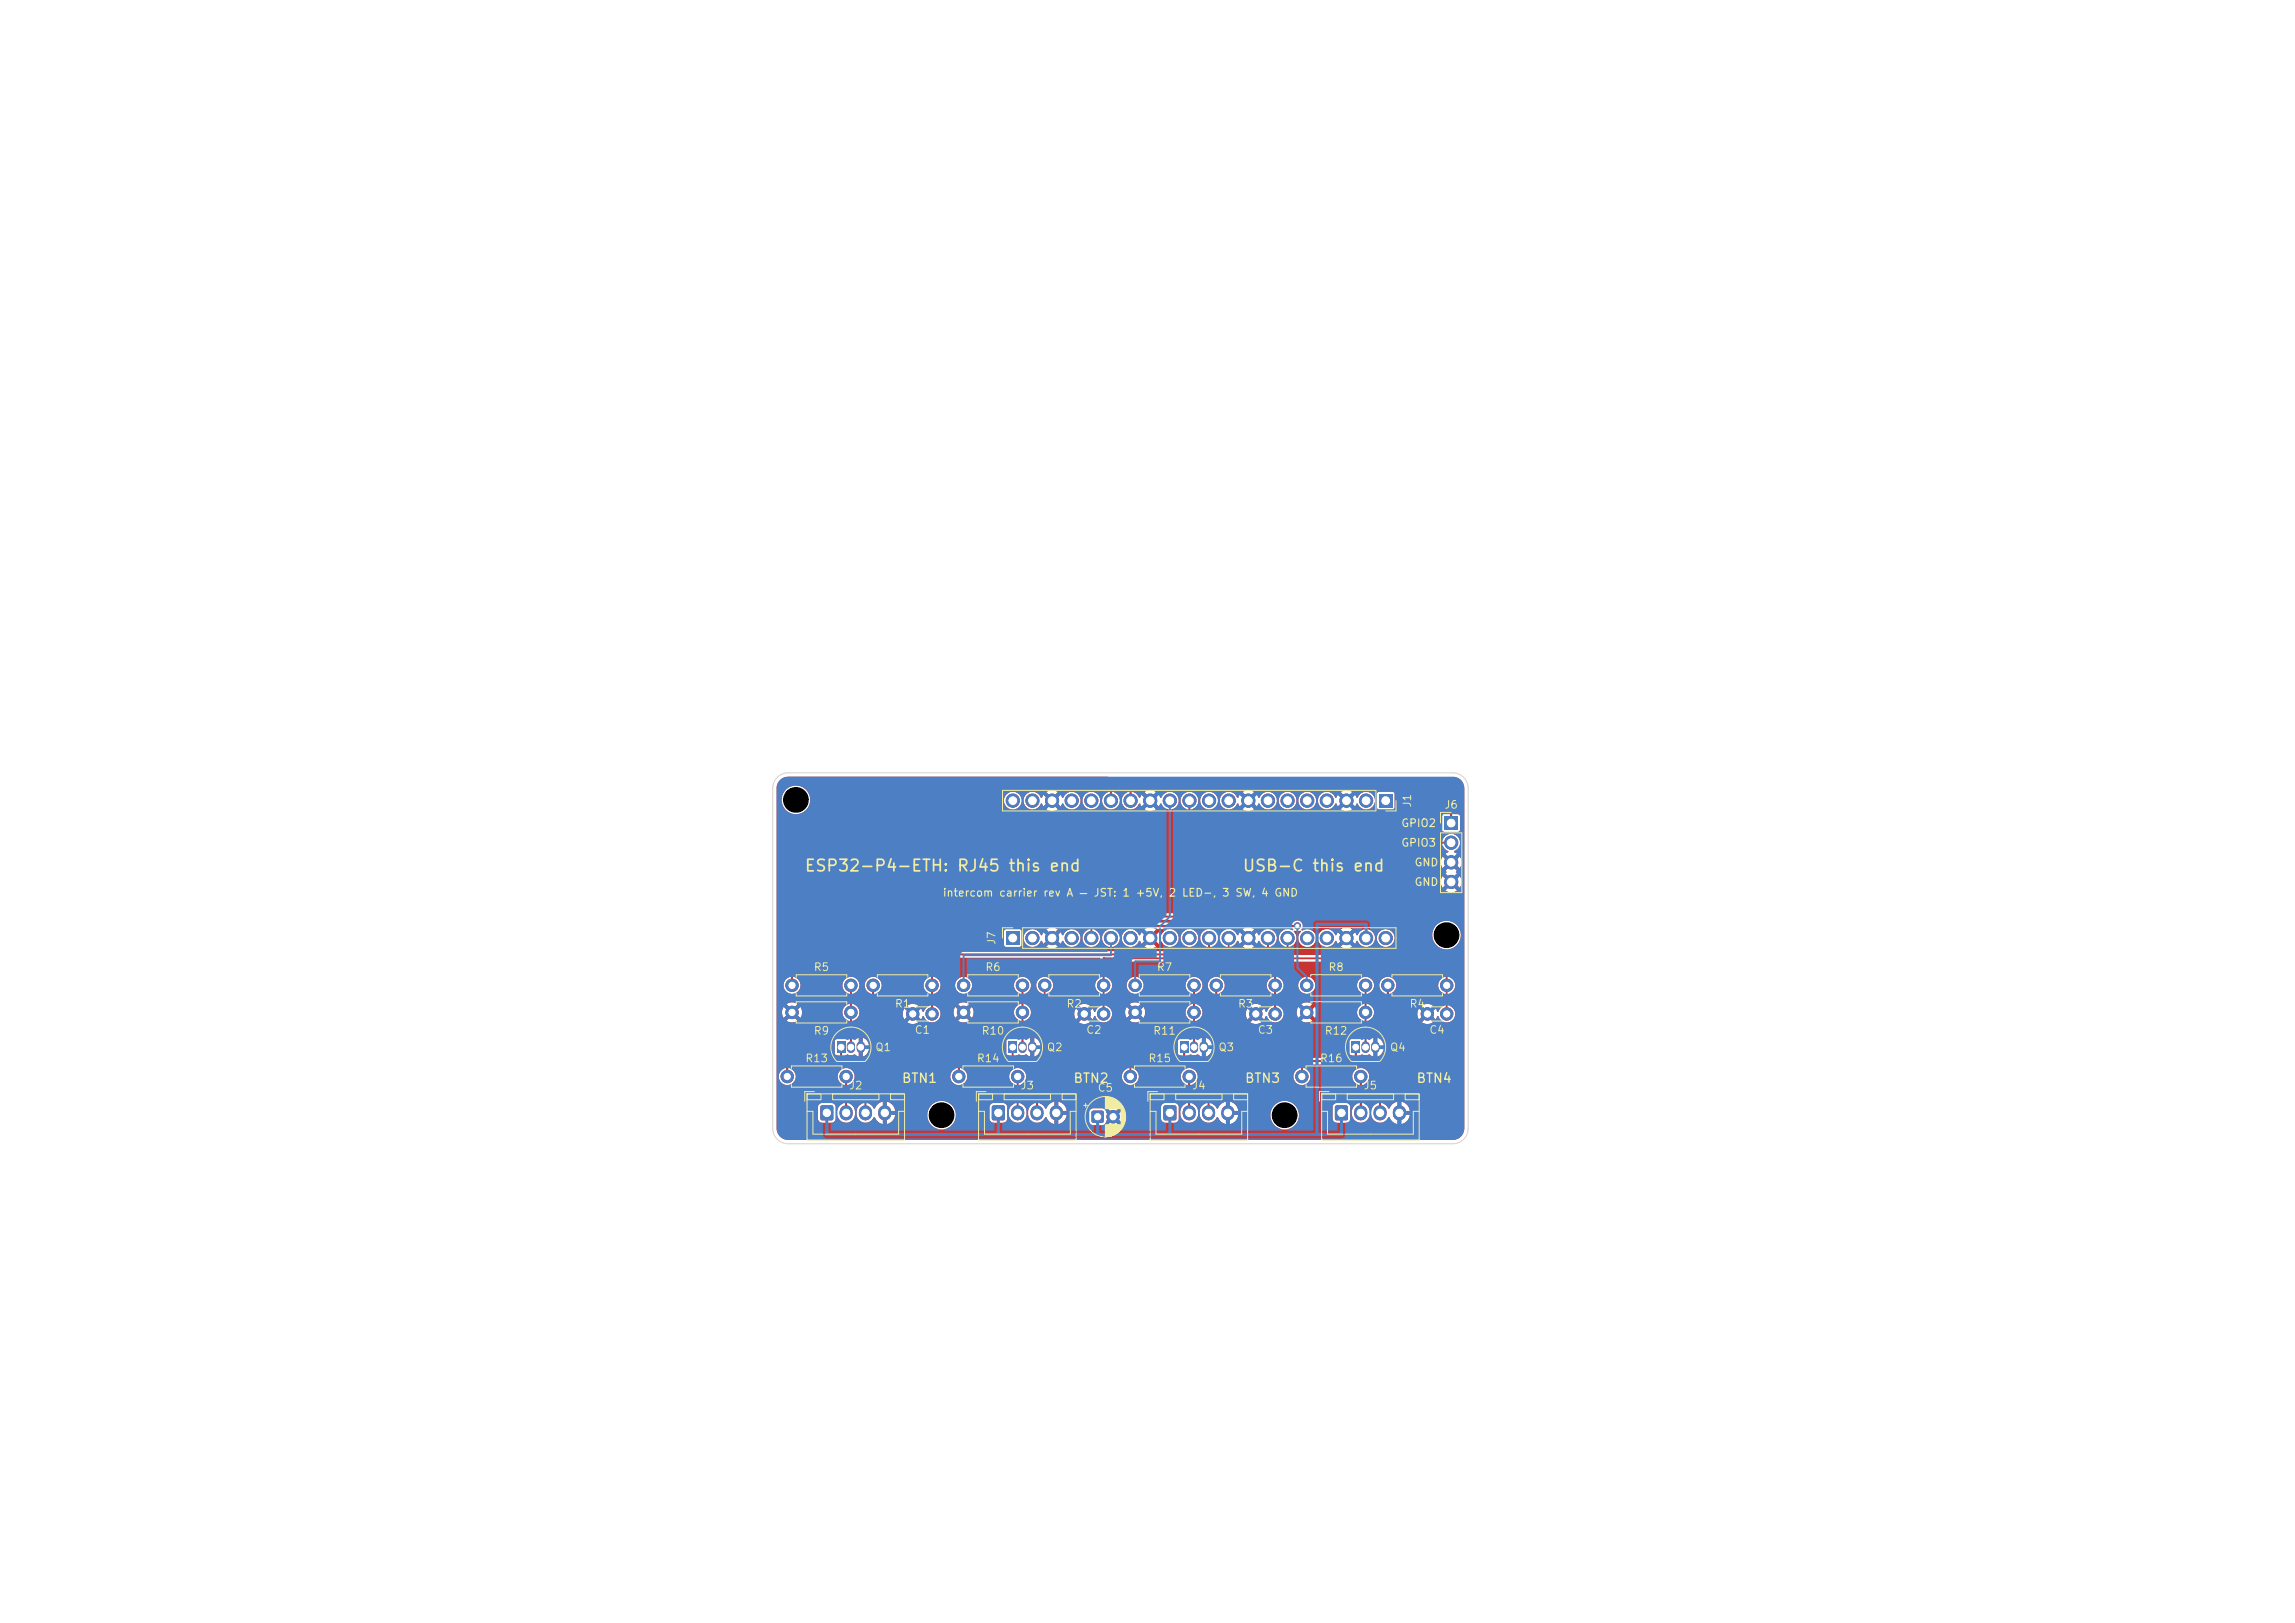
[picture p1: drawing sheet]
<svg xmlns="http://www.w3.org/2000/svg" width="297mm" height="210mm" viewBox="0 0 297 210" stroke-linecap="round" stroke-linejoin="round" font-family="sans-serif">
<defs><g id="words">
<g font-size="1.5" fill="#f2eda1">
<text x="104" y="113.1">ESP32-P4-ETH: RJ45 this end</text>
<text x="160.7" y="113.1">USB-C this end</text>
</g>
<g font-size="1.2" fill="#f2eda1">
<text x="116.6" y="140.4">BTN1</text>
<text x="138.8" y="140.4">BTN2</text>
<text x="161" y="140.4">BTN3</text>
<text x="183.2" y="140.4">BTN4</text>
</g>
<g font-size="1" fill="#f2eda1">
<text x="181.3" y="107.3">GPIO2</text>
<text x="182.9" y="104.6" transform="rotate(-90 182.9 104.6)">J1</text>
<text x="186.8" y="104.9">J6</text>
<text x="181.3" y="109.8">GPIO3</text>
<text x="183" y="112.3">GND</text>
<text x="121.9" y="116.3">intercom carrier rev A — JST: 1 +5V,</text>
<text x="151.2" y="116.3">2 LED-, 3 SW, 4 GND</text>
<text x="183" y="114.9">GND</text>
<text x="105.2" y="125.9">R5</text>
<text x="127.4" y="125.9">R6</text>
<text x="129.1" y="122.3" transform="rotate(-90 129.1 122.3)">J7</text>
<text x="149.6" y="125.9">R7</text>
<text x="171.8" y="125.9">R8</text>
<text x="115.7" y="130.6">R1</text>
<text x="137.9" y="130.6">R2</text>
<text x="160.1" y="130.6">R3</text>
<text x="182.3" y="130.6">R4</text>
<text x="104.1" y="137.7">R13</text>
<text x="105.2" y="134.1">R9</text>
<text x="113.2" y="136.3">Q1</text>
<text x="118.3" y="134">C1</text>
<text x="126.3" y="137.7">R14</text>
<text x="127" y="134.1">R10</text>
<text x="135.4" y="136.3">Q2</text>
<text x="140.5" y="134">C2</text>
<text x="148.5" y="137.7">R15</text>
<text x="149.2" y="134.1">R11</text>
<text x="157.6" y="136.3">Q3</text>
<text x="162.7" y="134">C3</text>
<text x="170.7" y="137.7">R16</text>
<text x="171.4" y="134.1">R12</text>
<text x="179.8" y="136.3">Q4</text>
<text x="184.9" y="134">C4</text>
<text x="109.8" y="141.2">J2</text>
<text x="132" y="141.2">J3</text>
<text x="142" y="141.5">C5</text>
<text x="154.2" y="141.2">J4</text>
<text x="176.4" y="141.2">J5</text>
</g>
</g></defs>
<path d="M130.2 120.5h1.7v1.7h-1.7z" fill="#c83434"/>
<g fill="#c83434" stroke="#c83434" stroke-width=".13">
<circle cx="133.6" cy="121.4" r=".85"/>
<circle cx="136.1" cy="121.4" r=".85"/>
<circle cx="138.7" cy="121.4" r=".85"/>
<circle cx="141.2" cy="121.4" r=".85"/>
<circle cx="143.8" cy="121.4" r=".85"/>
<circle cx="146.3" cy="121.4" r=".85"/>
<circle cx="148.8" cy="121.4" r=".85"/>
<circle cx="151.4" cy="121.4" r=".85"/>
<circle cx="153.9" cy="121.4" r=".85"/>
<circle cx="156.5" cy="121.4" r=".85"/>
<circle cx="159" cy="121.4" r=".85"/>
<circle cx="161.5" cy="121.4" r=".85"/>
<circle cx="164.1" cy="121.4" r=".85"/>
<circle cx="166.6" cy="121.4" r=".85"/>
<circle cx="169.2" cy="121.4" r=".85"/>
<circle cx="171.7" cy="121.4" r=".85"/>
<circle cx="174.2" cy="121.4" r=".85"/>
<circle cx="176.8" cy="121.4" r=".85"/>
<circle cx="179.3" cy="121.4" r=".85"/>
</g>
<path d="M150.6 143.1l.2-.1 1.4 .1v.2v1.4v.2l-.2 .1-1.4-.1-.1-.2v-1.4z" fill="#c83434"/>
<path d="M153.9 143.9v.2M156.4 143.9v.2M158.9 143.9v.2" fill="none" stroke="#c83434" stroke-width="1.7"/>
<path d="M152.7 134.8h1.1v1.5h-1.1z" fill="#c83434"/>
<path d="M154.5 135.3v.4M155.8 135.3v.4" fill="none" stroke="#c83434" stroke-width="1.1"/>
<g fill="#c83434" stroke="#c83434" stroke-width=".13">
<circle cx="101.9" cy="139.3" r=".8"/>
<circle cx="109.5" cy="139.3" r=".8"/>
<circle cx="165" cy="127.5" r=".8"/>
<circle cx="157.4" cy="127.5" r=".8"/>
<circle cx="124.7" cy="127.5" r=".8"/>
<circle cx="132.3" cy="127.5" r=".8"/>
<circle cx="132.3" cy="131" r=".8"/>
<circle cx="124.7" cy="131" r=".8"/>
<circle cx="165" cy="131.2" r=".8"/>
<circle cx="162.5" cy="131.2" r=".8"/>
<circle cx="142.8" cy="127.5" r=".8"/>
<circle cx="135.2" cy="127.5" r=".8"/>
</g>
<path d="M128.4 143.1l.2-.1 1.4 .1v.2v1.4v.2l-.2 .1-1.4-.1-.1-.2v-1.4z" fill="#c83434"/>
<path d="M131.7 143.9v.2M134.2 143.9v.2M136.7 143.9v.2" fill="none" stroke="#c83434" stroke-width="1.7"/>
<path d="M186.9 105.7h1.8v1.7h-1.8z" fill="#c83434"/>
<g fill="#c83434" stroke="#c83434" stroke-width=".13">
<circle cx="187.8" cy="109" r=".85"/>
<circle cx="187.8" cy="111.6" r=".85"/>
<circle cx="187.8" cy="114.1" r=".85"/>
<circle cx="110.1" cy="131" r=".8"/>
<circle cx="102.5" cy="131" r=".8"/>
<circle cx="187.2" cy="131.2" r=".8"/>
<circle cx="184.7" cy="131.2" r=".8"/>
</g>
<path d="M106.2 143.1l.2-.1 1.4 .1v.2v1.4v.2l-.2 .1-1.4-.1v-.2v-1.4z" fill="#c83434"/>
<path d="M109.5 143.9v.2M112 143.9v.2M114.5 143.9v.2" fill="none" stroke="#c83434" stroke-width="1.7"/>
<g fill="#c83434" stroke="#c83434" stroke-width=".13">
<circle cx="102.5" cy="127.5" r=".8"/>
<circle cx="110.1" cy="127.5" r=".8"/>
</g>
<path d="M141.3 143.8l.2-.1 1.3 .1v.2v1.2l-.2 .1-1.3-.1-.1-.1z" fill="#c83434"/>
<g fill="#c83434" stroke="#c83434" stroke-width=".13">
<circle cx="144" cy="144.5" r=".8"/>
<circle cx="146.9" cy="127.5" r=".8"/>
<circle cx="154.5" cy="127.5" r=".8"/>
<circle cx="142.8" cy="131.2" r=".8"/>
<circle cx="140.3" cy="131.2" r=".8"/>
</g>
<path d="M130.5 134.8h1.1v1.5h-1.1z" fill="#c83434"/>
<path d="M132.3 135.3v.4M133.6 135.3v.4" fill="none" stroke="#c83434" stroke-width="1.1"/>
<path d="M172.8 143.1l.2-.1 1.4 .1v.2v1.4v.2l-.2 .1-1.4-.1v-.2v-1.4z" fill="#c83434"/>
<path d="M176.1 143.9v.2M178.6 143.9v.2M181.1 143.9v.2" fill="none" stroke="#c83434" stroke-width="1.7"/>
<path d="M178.5 102.8h1.7v1.7h-1.7z" fill="#c83434"/>
<g fill="#c83434" stroke="#c83434" stroke-width=".13">
<circle cx="176.8" cy="103.6" r=".85"/>
<circle cx="174.2" cy="103.6" r=".85"/>
<circle cx="171.7" cy="103.6" r=".85"/>
<circle cx="169.2" cy="103.6" r=".85"/>
<circle cx="166.6" cy="103.6" r=".85"/>
<circle cx="164.1" cy="103.6" r=".85"/>
<circle cx="161.5" cy="103.6" r=".85"/>
<circle cx="159" cy="103.6" r=".85"/>
<circle cx="156.5" cy="103.6" r=".85"/>
<circle cx="153.9" cy="103.6" r=".85"/>
<circle cx="151.4" cy="103.6" r=".85"/>
<circle cx="148.8" cy="103.6" r=".85"/>
<circle cx="146.3" cy="103.6" r=".85"/>
<circle cx="143.8" cy="103.6" r=".85"/>
<circle cx="141.2" cy="103.6" r=".85"/>
<circle cx="138.7" cy="103.6" r=".85"/>
<circle cx="136.1" cy="103.6" r=".85"/>
<circle cx="133.6" cy="103.6" r=".85"/>
<circle cx="131.1" cy="103.6" r=".85"/>
<circle cx="169.1" cy="127.5" r=".8"/>
<circle cx="176.7" cy="127.5" r=".8"/>
<circle cx="176.7" cy="131" r=".8"/>
<circle cx="169.1" cy="131" r=".8"/>
<circle cx="187.2" cy="127.5" r=".8"/>
<circle cx="179.6" cy="127.5" r=".8"/>
</g>
<path d="M174.9 134.8h1.1v1.5h-1.1z" fill="#c83434"/>
<path d="M176.7 135.3v.4M178 135.3v.4" fill="none" stroke="#c83434" stroke-width="1.1"/>
<g fill="#c83434" stroke="#c83434" stroke-width=".13">
<circle cx="124.1" cy="139.3" r=".8"/>
<circle cx="131.7" cy="139.3" r=".8"/>
<circle cx="146.3" cy="139.3" r=".8"/>
<circle cx="153.9" cy="139.3" r=".8"/>
<circle cx="120.6" cy="131.2" r=".8"/>
<circle cx="118.1" cy="131.2" r=".8"/>
<circle cx="168.5" cy="139.3" r=".8"/>
<circle cx="176.1" cy="139.3" r=".8"/>
<circle cx="154.5" cy="131" r=".8"/>
<circle cx="146.9" cy="131" r=".8"/>
</g>
<path d="M108.3 134.8h1.1v1.5h-1.1z" fill="#c83434"/>
<path d="M110.1 135.3v.4M111.4 135.3v.4" fill="none" stroke="#c83434" stroke-width="1.1"/>
<g fill="#c83434" stroke="#c83434" stroke-width=".13">
<circle cx="120.6" cy="127.5" r=".8"/>
<circle cx="113" cy="127.5" r=".8"/>
<circle cx="167.9" cy="119.8" r=".4"/>
</g>
<g fill="none" stroke="#c83434" stroke-width=".25">
<path d="M143.8 103.6v-2.7h44v5.6M146.3 103.6v-1.9h39.9v7.3h1.6M153.9 103.6v15h-51.4v8.9M167.9 119.8h-26.7v1.6M108.9 135.5v1.8h-7v2M109.5 139.3v4.7M110.1 127.5v8M113 127.5v12.5l-1 1v3M131 135.5v1.8h-6.9v2M131.7 139.3v4.7M132.3 127.5v8M135.2 127.5v12.5l-1 1v3"/>
<path d="M153.2 135.5v1.8h-6.9v2M153.9 139.3v4.7M154.5 127.5v8M156.5 121.4v2.1h-35.9v7.7M157.4 127.5v12.5l-1 1v3M159 121.4v2.6h-16.2v7.2M164.1 121.4v3.4h.9v6.4M166.6 121.4v2.6h20.6v7.2M175.5 135.5v1.8h-7v2M176.1 139.3v4.7M176.7 127.5v8M179.6 127.5v12.5l-1 1v3"/>
</g>
<g fill="#c83434">
<path d="M146.9 120.2h1.2l.6 .7-.3 .2v.2l-.7-.7-.2 .4h-.1l-.5-.6z"/>
<path d="M159.6 120.2h1.2l.6 .7-.3 .2v.2l-.7-.7-.2 .4h-.1l-.5-.6z"/>
<path d="M149 120.9l.7-.7 1.1 .1-.5 .7h-.1l-.2-.4-.7 .7v-.2z"/>
<path d="M161.7 120.9l.7-.7 1.1 .1-.5 .7h-.1l-.2-.4-.7 .7v-.2z"/>
<path d="M100.9 101l.5-.4 .6-.1h41.3l.1 .1-.1 .2v1.7a1.17 1.17 0 0 0-.7 1.5 1.17 1.17 0 0 0 1.5 .7 1.17 1.17 0 0 0 .7-1.5l-.2-.3-.4-.4 .1-1.2h1.6v1.2a1.16 1.16 0 0 0-.4 1.9 1.16 1.16 0 0 0 1.9-.4h.1l.2 .4 .7-.7v.2l.3 .2-.6 .6v.1a1.34 1.34 0 0 0 1.5-.1l-.6-.6 .3-.2v-.2l.7 .7 .2-.4a1.17 1.17 0 0 0 1.9 .5 1.17 1.17 0 0 0-.3-2 1.3 1.3 0 0 0-1.6 .7l-.2-.4-.7 .7v-.2l-.3-.2 .6-.6-.4-.2v-.1l12-.1v.2l-.4 .2 .6 .6-.3 .2v.2l-.7-.7-.2 .4h-.1a1.16 1.16 0 0 0-1.8-.5 1.16 1.16 0 0 0 0 1.8 1.16 1.16 0 0 0 1.8-.5h.1l.2 .4 .7-.7v.2l.3 .2-.6 .6v.1a1.34 1.34 0 0 0 1.5-.1l-.6-.6 .3-.2v-.2l.7 .7 .2-.4a1.19 1.19 0 0 0 1.4 .7 1.19 1.19 0 0 0 .9-1.2h.3v.2a1.15 1.15 0 0 0 1.2 1.1 1.15 1.15 0 0 0 1.1-1.3h.2v.2a1.15 1.15 0 0 0 1.8 .9 1.15 1.15 0 0 0 0-2 1.15 1.15 0 0 0-1.8 .9h-.2v-.2a1.15 1.15 0 0 0-1.3-.9 1.15 1.15 0 0 0-1 1.1h-.3v-.2a1.2 1.2 0 0 0-1.1-.8 1.2 1.2 0 0 0-1.2 .7l-.2-.4-.7 .7v-.2l-.3-.2 .6-.6-.4-.2v-.1l12-.1v.2l-.4 .2 .6 .6-.3 .2v.2l-.7-.7-.2 .4h-.1a1.16 1.16 0 0 0-1.8-.5 1.16 1.16 0 0 0 0 1.8 1.16 1.16 0 0 0 1.8-.5h.1l.2 .4 .7-.7v.2l.3 .2-.6 .6v.1a1.34 1.34 0 0 0 1.5-.1l-.6-.6 .3-.2v-.2l.7 .7 .2-.4a1.18 1.18 0 0 0 1.8 .6 1.18 1.18 0 0 0 .1-1.9h.7v1.8l.1 .2 1.9 .1 .2-.2 .1-1.9-.1-.2-2-.1-.2 .3h-.7l-.1-.1a1.28 1.28 0 0 0-1.8 .6l-.2-.4-.7 .7v-.2l-.3-.2 .6-.6-.4-.2v-.1l11.1-.1 .1 7 .2 .3 .7 .1 .4 .4 .3 .2v.2l-.4 .2 .7 .6-.2 .1-.2 .3-.6-.7a1.33 1.33 0 0 0 0 1.5l.6-.6 .2 .3 .2 .1-.7 .6 .2 .2-.2 .1 .7 .6-.2 .1-.2 .3-.6-.6a1.33 1.33 0 0 0 0 1.5l.6-.7 .2 .3 .2 .1-.7 .6 .1 .1a1.34 1.34 0 0 0 1.5-.1l-.7-.6 .2-.1 .2-.3 .6 .7 .1-.1a1.34 1.34 0 0 0-.1-1.4l-.6 .6-.2-.3-.2-.1 .7-.6-.2-.2 .2-.1-.7-.6 .2-.1 .2-.3 .6 .6a1.33 1.33 0 0 0 0-1.5l-.6 .7-.2-.3-.2-.1 .7-.6-.4-.3a1.2 1.2 0 0 0 .5-1.9 1.2 1.2 0 0 0-2 .2l-.1-.1 .1-.8 2 .1 .2-.3v-1.8l-.1-.2-.5-.1h-.1v-4.5l-.1-.2a.57 .57 0 0 1 .7 .1 1.5 1.5 0 0 1 .7 1.3v44a1.5 1.5 0 0 1-1.5 1.5h-86a1.5 1.5 0 0 1-1.5-1.5v-2.8h5.3l.1 1.7 .1 .2 .3 .2 1.6-.1 .2-.3 .1-1.1h.1v.4a1.15 1.15 0 0 0 1.2 1.1 1.15 1.15 0 0 0 1.2-1.1 1.42 1.42 0 0 0-.8-1.5v-2.4a1.11 1.11 0 0 0 .5-1.7 1.11 1.11 0 0 0-1.8 0 1.11 1.11 0 0 0 .5 1.7l-.1 2.5a1.14 1.14 0 0 0-.7 1h-.1l-.1-.8-.2-.2-.3-.1h-1.3l-.3 .2-.2 .3h-5.3v-4h.3a1.12 1.12 0 0 0 1.7 1 1.12 1.12 0 0 0-.2-2v-.4l.1-.1h6.5l.3-.2 .1-.9 .4-.2a1.16 1.16 0 0 0 1 0l.4 .3v-.9l.2 .1 .3-.1v.9l.4-.2 .4-.5h.2v3.8l-1 1v1.9l-.2 .2a1.17 1.17 0 0 0-.6 .9 1.22 1.22 0 0 0 1 1.5 1.19 1.19 0 0 0 1.3-.8l.1 .1a1.38 1.38 0 0 0 1 .9v-1.1l.2 .1 .4-.1v1.1v-.1a1.35 1.35 0 0 0 1-1.2h-.9h5.1a1.85 1.85 0 0 0 2.4 1.9 1.85 1.85 0 0 0 1-2.9h4.6l.1 1.7 .1 .2 .4 .2 1.5-.1 .2-.3 .1-1.1h.1a1.22 1.22 0 0 0 1 1.5 1.28 1.28 0 0 0 1.4-1 1.28 1.28 0 0 0-.7-1.5l-.1-2.5a1.11 1.11 0 0 0 .5-1.7 1.11 1.11 0 0 0-1.8 0 1.11 1.11 0 0 0 .5 1.7l-.1 2.5a1.14 1.14 0 0 0-.7 1h-.1l-.1-.8-.2-.2-.3-.1h-1.3l-.3 .2-.2 .3h-4.6l-.1-.1a1.85 1.85 0 0 0-2-.6 1.85 1.85 0 0 0-1.3 1.7h-5.1v-.4h.9a1.34 1.34 0 0 0-1-1.3v1.1l-.2-.1-.4 .1v-1.1v.1a1.73 1.73 0 0 0-1.1 .9l-.7-.7v-1.6l1-1v-1h9.6a1.12 1.12 0 0 0 1.7 1 1.12 1.12 0 0 0-.2-2v-.4l.1-.1h6.5l.3-.2 .1-.9 .4-.1a1.17 1.17 0 0 0 1-.1l.4 .3v-.9l.2 .1 .3-.1v.9l.4-.2 .4-.5h.2v3.8l-1 1v1.9l-.2 .2a1.17 1.17 0 0 0-.6 .9 1.22 1.22 0 0 0 1 1.5 1.19 1.19 0 0 0 1.3-.8l.1 .1a1.38 1.38 0 0 0 1.1 .9v-1.1l.1 .1 .3-.1v1.1l.1-.1a1.35 1.35 0 0 0 1-1.2h-.9l.1-.3h3.7v1.2l.2 .3 .4 .2h1.2a.7 .7 0 0 0 .5-.6l.4-.5 .2 .3 .2 .1-.6 .7a1.29 1.29 0 0 0 1.4 0l-.7-.7 .2-.1 .2-.3 .7 .7a1.29 1.29 0 0 0-.1-1.4l-.6 .7-.2-.3-.2-.1 .7-.7-.4-.2h5.8l.1 1.7 .1 .2 .4 .2 1.5-.1 .2-.3 .1-1.1h.1a1.22 1.22 0 0 0 1 1.5 1.28 1.28 0 0 0 1.4-.9 1.28 1.28 0 0 0-.6-1.5l-.2-.2v-2.4a1.11 1.11 0 0 0 .5-1.7 1.11 1.11 0 0 0-1.8 0 1.11 1.11 0 0 0 .5 1.7l-.1 2.5a1.14 1.14 0 0 0-.7 1h-.1l-.1-.7-.2-.3-1.5-.1-.4 .2-.2 .3h-6.5l-.4 .2 .7 .7-.2 .1-.2 .3-.4-.6a.54 .54 0 0 0-.6-.5h-1.2l-.3 .2-.2 .3h-3.7l-.1-.1h.9v-.2a1.34 1.34 0 0 0-1.1-1.1v1.1l-.1-.1-.3 .1v-1.1l-.1 .1a1.73 1.73 0 0 0-1.1 .9l-.7-.7v-1.6l1-1v-1h9.6v.2a1.12 1.12 0 0 0 1.8 .8 1.12 1.12 0 0 0-.3-2v-.4l.1-.1h6.5l.3-.2 .1-.9 .4-.2a1.16 1.16 0 0 0 1 0l.4 .3v-.9l.2 .1 .3-.1v.9l.4-.2 .4-.5h.2v3.8l-1 1v1.9l-.2 .2a1.17 1.17 0 0 0-.6 .9 1.22 1.22 0 0 0 1 1.5 1.19 1.19 0 0 0 1.3-.8l.1 .1a1.38 1.38 0 0 0 1 .9v-1.1l.2 .1 .4-.1v1.1v-.1a1.35 1.35 0 0 0 1-1.2h-.9h5.1a1.85 1.85 0 0 0 2.4 1.9 1.85 1.85 0 0 0 1-2.9h4.6l.1 1.7 .1 .2 .4 .2 1.5-.1 .2-.3 .1-1.1h.1a1.22 1.22 0 0 0 1 1.5 1.28 1.28 0 0 0 1.4-1 1.28 1.28 0 0 0-.7-1.5l-.1-2.5a1.11 1.11 0 0 0 .5-1.7 1.11 1.11 0 0 0-1.8 0 1.11 1.11 0 0 0 .5 1.7l-.1 2.5a1.14 1.14 0 0 0-.7 1h-.1l-.1-.8-.2-.2-.3-.1h-1.3l-.3 .2-.2 .3h-4.6a1.85 1.85 0 0 0-2.1-.7 1.85 1.85 0 0 0-1.3 1.7h-5.1v-.4h.9a1.34 1.34 0 0 0-1-1.3v1.1l-.2-.1-.4 .1v-1.1v.1a1.73 1.73 0 0 0-1.1 .9l-.7-.7v-1.6l1-1v-1h9.6a1.12 1.12 0 0 0 1.7 1 1.12 1.12 0 0 0-.2-2v-.4l.1-.1h6.5l.3-.2 .1-.9 .4-.2a1.16 1.16 0 0 0 1 0l.4 .3v-.9l.2 .1 .3-.1v.9l.4-.2 .4-.5h.2v3.8l-1 1v1.9l-.2 .2a1.17 1.17 0 0 0-.6 .9 1.22 1.22 0 0 0 1 1.5 1.19 1.19 0 0 0 1.3-.8l.1 .1a1.38 1.38 0 0 0 1.1 .9v-1.1l.1 .1 .3-.1v1.1l.1-.1a1.35 1.35 0 0 0 1-1.2h-.9l.1-.1-.1-.3h.9v-.2a1.34 1.34 0 0 0-1.1-1.1v1.1l-.1-.1-.3 .1v-1.1l-.1 .1a1.73 1.73 0 0 0-1.1 .9l-.7-.7v-1.6l.9-.9 .1-.2v-11.6a1.11 1.11 0 0 0 .5-1.7 1.11 1.11 0 0 0-1.8 0 1.11 1.11 0 0 0 .5 1.7v6.5l-.1 .1-.1-.1a1.04 1.04 0 0 0-.8-.7v.9l-.2-.1-.3 .1v-.9l-.4 .2-.2-.1v-2.3a1.2 1.2 0 0 0 .7-1.1 1.2 1.2 0 0 0-.7-1.1l.1-1.4a1.11 1.11 0 0 0 .4-1.7 1.11 1.11 0 0 0-1.8 0 1.11 1.11 0 0 0 .5 1.7v1.4a1.2 1.2 0 0 0-.7 1.1 1.2 1.2 0 0 0 .7 1.1v2.4h-1.4l-.3 .2v1.6l.2 .2 .2 .1v.3h-6.7l-.2 .3-.1 1.1-.5 .4-.1 .5h-9.6v-10.7a1.11 1.11 0 0 0 .5-1.7 1.11 1.11 0 0 0-1.8 0 1.11 1.11 0 0 0 .5 1.7v6.5l-.1 .1-.1-.1a1.04 1.04 0 0 0-.8-.7v.9l-.2-.1-.3 .1v-.9l-.4 .2-.2-.1v-2.3a1.2 1.2 0 0 0 .7-1.1 1.2 1.2 0 0 0-.7-1.1l.1-1.4a1.11 1.11 0 0 0 .4-1.7 1.11 1.11 0 0 0-1.8 0 1.11 1.11 0 0 0 .5 1.7v1.4a1.2 1.2 0 0 0-.7 1.1 1.2 1.2 0 0 0 .7 1.1v2.4h-1.4l-.3 .2v1.6l.2 .2 .2 .1v.3h-6.7l-.2 .3-.1 1.1-.5 .4-.1 .5h-9.6v-10.7a1.11 1.11 0 0 0 .5-1.7 1.11 1.11 0 0 0-1.8 0 1.11 1.11 0 0 0 .5 1.7v6.5l-.1 .1-.1-.1a1.04 1.04 0 0 0-.8-.7v.9l-.2-.1-.3 .1v-.9l-.4 .2-.2-.1v-2.3a1.2 1.2 0 0 0 .7-1.1 1.2 1.2 0 0 0-.7-1.1l.1-1.4a1.11 1.11 0 0 0 .4-1.7 1.11 1.11 0 0 0-1.8 0 1.11 1.11 0 0 0 .5 1.7v1.4a1.2 1.2 0 0 0-.7 1.1 1.2 1.2 0 0 0 .7 1.1v2.4h-1.4l-.3 .2v1.6l.2 .2 .2 .1v.3h-6.7l-.2 .3-.1 1.1-.5 .4-.1 .5h-9.6v-8.1h3.4l.1 .4 .1 .4 .7-.7 .2 .3 .2 .1-.7 .7a1.28 1.28 0 0 0 1.4 0l-.6-.7 .2-.1 .1-.3 .7 .7 .3-.4a1.19 1.19 0 0 0 1.8 .5 1.09 1.09 0 0 0 .4-1.1h1.7v.4l.2 .4 .7-.7 .1 .2 .3 .2-.7 .7a1.29 1.29 0 0 0 1.4 0l-.7-.7 .3-.2 .1-.2 .7 .7a1.3 1.3 0 0 0 0-1.4l-.7 .7-.1-.2-.3-.2 .7-.7a1.29 1.29 0 0 0-1.4 0l.7 .7-.3 .2-.1 .2-.7-.7-.2 .6h-1.7a1.17 1.17 0 0 0-.6-.7v-1.7a1.09 1.09 0 0 0 .6-1.1h1.9v.2a1.1 1.1 0 0 0 1.7 .8 1.1 1.1 0 0 0 0-1.8 1.1 1.1 0 0 0-1.7 .8h-1.9l-.1-.5-.6-.5v-2.4l.1-.1h21.2l.1 .1v2.5a1.16 1.16 0 0 0-.7 1 1.16 1.16 0 0 0 .7 1.1v1.6a1.26 1.26 0 0 0-.7 .7h-.1l-.2-.4-.7 .7-.1-.3-.2-.1 .6-.7a1.29 1.29 0 0 0-1.4 0l.7 .7-.2 .1-.2 .3-.7-.7a1.29 1.29 0 0 0 0 1.4l.7-.7 .2 .3 .2 .1-.7 .7a1.29 1.29 0 0 0 1.4 0l-.6-.7 .2-.1 .1-.3 .7 .7 .3-.4a1.19 1.19 0 0 0 1.8 .5 1.09 1.09 0 0 0 .4-1.1h1.7v.4l.2 .4 .7-.7 .1 .2 .3 .2-.7 .7a1.29 1.29 0 0 0 1.4 0l-.7-.7 .3-.2 .1-.2 .7 .7a1.29 1.29 0 0 0 0-1.4l-.7 .7-.1-.2-.3-.2 .7-.7a1.29 1.29 0 0 0-1.4 0l.7 .7-.3 .2-.1 .2-.7-.7-.2 .6h-1.7a1.17 1.17 0 0 0-.6-.7v-1.7a1.09 1.09 0 0 0 .6-1.1h1.9v.2a1.1 1.1 0 0 0 1.7 .8 1.1 1.1 0 0 0 0-1.8 1.1 1.1 0 0 0-1.7 .8h-1.9l-.1-.5-.6-.5 .1-1.9 15.8-.1 .3-.1v-.2l.1-1.6 .4-.4 .2-.3h.1l.2 .3 .7-.6v.2l.3 .2-.6 .6a1.34 1.34 0 0 0 1.5 0l-.6-.6 .3-.2v-.2l.7 .6 .2-.3h.1l.2 .3 .5 .4v2.4l.2 .3 .7 .1v1.1a1.2 1.2 0 0 0-.7 1.1 1.2 1.2 0 0 0 .7 1.1v1.6a1.25 1.25 0 0 0-.7 .7h-.1l-.2-.4-.7 .7-.1-.2-.2-.2 .6-.7a1.29 1.29 0 0 0-1.4 0l.7 .7-.3 .2-.1 .2-.7-.7a1.29 1.29 0 0 0 0 1.4l.7-.7 .1 .2 .3 .2-.7 .7a1.29 1.29 0 0 0 1.4 0l-.6-.7 .2-.2 .1-.2 .7 .7 .3-.4a1.19 1.19 0 0 0 1.8 .5 1.09 1.09 0 0 0 .4-1.1h1.7v.4l.2 .4 .7-.7 .1 .2 .3 .2-.7 .7a1.29 1.29 0 0 0 1.4 0l-.7-.7 .2-.1 .2-.3 .7 .7a1.3 1.3 0 0 0 0-1.4l-.7 .7-.2-.3-.2-.1 .7-.7a1.29 1.29 0 0 0-1.4 0l.7 .7-.3 .2-.1 .2-.7-.7-.2 .6h-1.7a1.17 1.17 0 0 0-.6-.7v-1.7a1.09 1.09 0 0 0 .6-1.1h1.9v.2a1.1 1.1 0 0 0 1.7 .8 1.1 1.1 0 0 0 0-1.8 1.1 1.1 0 0 0-1.7 .8h-1.9l-.1-.5-.5-.4-.1-1.9-.2-.2-.7-.1v-1.8a1.23 1.23 0 0 0 .2-2.1l.1-.2h1.2l.1 .1-.1 .1a1.21 1.21 0 0 0 .2 2.1v1.6l.1 .2 .3 .1h20.1l.1 .1v2a1.16 1.16 0 0 0-.7 1 1.16 1.16 0 0 0 .7 1.1v1.6a1.26 1.26 0 0 0-.7 .7h-.1l-.2-.4-.7 .7-.1-.3-.2-.1 .6-.7a1.29 1.29 0 0 0-1.4 0l.7 .7-.3 .2-.1 .2-.7-.7a1.29 1.29 0 0 0 0 1.4l.7-.7 .2 .3 .2 .1-.7 .7a1.29 1.29 0 0 0 1.4 0l-.6-.7 .2-.1 .1-.3 .7 .7 .2-.4h.1a1.13 1.13 0 0 0 1.9 .5 1.13 1.13 0 0 0-.4-1.9l.1-1.6a1.16 1.16 0 0 0 .6-1 1.16 1.16 0 0 0-.7-1.1v-2.5l-.1-.2-.2-.1h-20.1l-.1-.1v-1a1.25 1.25 0 0 0 .3-2h.6l.3-.1 .1 .2a1.15 1.15 0 0 0 .4 1.9 1.15 1.15 0 0 0 1.5-1.2h.3v.2a1.2 1.2 0 0 0 1 1 1.2 1.2 0 0 0 1.3-.8l.2 .4 .7-.6v.2l.3 .2-.6 .6a1.33 1.33 0 0 0 1.5 0l-.6-.6 .3-.2v-.2l.7 .6 .2-.4a1.19 1.19 0 0 0 1.4 .8 1.19 1.19 0 0 0 .9-1.2h.3v.2a1.15 1.15 0 0 0 1.4 1 1.15 1.15 0 0 0 .8-1.6h4.9v.2a1.85 1.85 0 0 0 2.9 1.5 1.85 1.85 0 0 0 0-3.2 1.85 1.85 0 0 0-2.9 1.5h-4.9l-.1-.1a1.15 1.15 0 0 0-1.2-.5 1.15 1.15 0 0 0-.9 1h-.3v-.2a1.2 1.2 0 0 0-1.1-.9 1.2 1.2 0 0 0-1.2 .8l-.2-.4-.7 .7v-.2l-.3-.2 .6-.6a1.33 1.33 0 0 0-1.5 0l.6 .6-.3 .2v.2l-.7-.7-.2 .4a1.2 1.2 0 0 0-1.3-.8 1.2 1.2 0 0 0-1 1.1h-.3v-.2a1.18 1.18 0 0 0-1.8-.7l-.1-.2a.72 .72 0 0 0-.1-1 .72 .72 0 0 0-1 .2h-26.1l-.4 .2v.6a1.17 1.17 0 0 0-.7 1.5 1.17 1.17 0 0 0 1.5 .7 1.17 1.17 0 0 0 .7-1.5l-.5-.5v-.2h1.3l.1 .2a1.16 1.16 0 0 0-.3 1.7 1.16 1.16 0 0 0 1.8 0 1.16 1.16 0 0 0-.4-1.7l.1-.2h1.2l.1 .1v.1a1.17 1.17 0 0 0 0 1.9 1.17 1.17 0 0 0 1.8-.6l.2 .4 .7-.6v.2l.3 .2-.6 .6a1.33 1.33 0 0 0 1.5 0l-.6-.6 .3-.2v-.2l.7 .6 .2-.4a1.18 1.18 0 0 0 1.9 .6 1.18 1.18 0 0 0-.1-1.9l.1-.2h1.2l.1 .1-.1 .1a1.16 1.16 0 0 0-.2 1.8 1.16 1.16 0 0 0 1.8-.1 1.16 1.16 0 0 0-.4-1.7l.1-.2h1.2l.1 .1v.1a1.21 1.21 0 0 0 .1 2.1v.5l-.1 .1h-35.3l-.3 .1-.1 .2v3.1a1.16 1.16 0 0 0-.7 1 1.16 1.16 0 0 0 .7 1.1v1.6a1.25 1.25 0 0 0-.7 .7h-.1l-.2-.4-.7 .7-.1-.2-.2-.2 .6-.7a1.29 1.29 0 0 0-1.4 0l.7 .7-.3 .2-.1 .2-.7-.7-.2 .6h-3.4v-2.6a1.11 1.11 0 0 0 .5-1.7 1.11 1.11 0 0 0-1.8 0 1.11 1.11 0 0 0 .5 1.7v6.5l-.1 .1-.1-.1a1.04 1.04 0 0 0-.8-.7v.9l-.2-.1-.3 .1v-.9l-.4 .2-.2-.1v-2.3a1.2 1.2 0 0 0 .7-1.1 1.2 1.2 0 0 0-.7-1.1l.1-1.4a1.11 1.11 0 0 0 .4-1.7 1.11 1.11 0 0 0-1.8 0 1.11 1.11 0 0 0 .5 1.7v1.4a1.2 1.2 0 0 0-.7 1.1 1.2 1.2 0 0 0 .7 1.1v2.4h-1.4l-.3 .2v1.6l.2 .2 .2 .1v.2l-6.7 .1-.2 .3-.1 1.1-.5 .4-.1 .5h-.3v-8.3h.7v.4l.2 .4 .7-.7 .1 .2 .3 .2-.7 .7a1.29 1.29 0 0 0 1.4 0l-.7-.7 .3-.2 .1-.2 .7 .7a1.3 1.3 0 0 0 0-1.4l-.7 .7-.1-.2-.3-.2 .7-.7a1.29 1.29 0 0 0-1.4 0l.7 .7-.3 .2-.1 .2-.7-.7-.2 .6h-.7v-3.5h.9a1.12 1.12 0 0 0 1.7 1 1.12 1.12 0 0 0-.2-2v-5.9h27v1.8l.3 .2h1.9l.1-.2v-1h.3v.2a1.2 1.2 0 0 0 1 1 1.2 1.2 0 0 0 1.3-.8l.2 .4 .7-.6v.2l.3 .2-.6 .6a1.33 1.33 0 0 0 1.5 0l-.6-.6 .3-.2v-.2l.7 .6 .2-.4a1.17 1.17 0 0 0 1.9 .6 1.17 1.17 0 0 0-.3-2 1.29 1.29 0 0 0-1.6 .7l-.2-.4-.7 .7v-.2l-.3-.2 .6-.6a1.33 1.33 0 0 0-1.5 0l.6 .6-.3 .2v.2l-.7-.7-.2 .4a1.2 1.2 0 0 0-1.3-.8 1.2 1.2 0 0 0-1 1.1h-.3v-.8l-.2-.3h-1.8l-.3 .3h-27v-1.4l.1-.1h51.1l.3-.3v-14a1.36 1.36 0 0 0 .7-1.2h.2v.2a1.15 1.15 0 0 0 1.8 .9 1.15 1.15 0 0 0 0-2 1.15 1.15 0 0 0-1.8 .9h-.2v-.2a1.17 1.17 0 0 0-2-.5 1.17 1.17 0 0 0 .4 1.9v13.4l-.1 .1h-51l-.2 .1-.1 .2v8a1.14 1.14 0 0 0-.7 .9h-.9v-24h.6v.2a1.85 1.85 0 0 0 2 1.8 1.85 1.85 0 0 0 1.8-1.9h25v.2a1.15 1.15 0 0 0 1.3 1.1 1.15 1.15 0 0 0 1-1.3h.3v.2a1.2 1.2 0 0 0 1 1 1.2 1.2 0 0 0 1.3-.7l.2 .4 .7-.7v.2l.3 .2-.6 .6a1.33 1.33 0 0 0 1.5 0l-.6-.6 .3-.2v-.2l.7 .7 .2-.4a1.19 1.19 0 0 0 1.4 .7 1.19 1.19 0 0 0 .9-1.2h.3v.2a1.15 1.15 0 0 0 1.7 .9 1.15 1.15 0 0 0 0-2 1.15 1.15 0 0 0-1.7 .9h-.3v-.2a1.2 1.2 0 0 0-1.1-.8 1.2 1.2 0 0 0-1.2 .7l-.2-.4-.7 .7v-.2l-.3-.2 .6-.6a1.33 1.33 0 0 0-1.5 0l.6 .6-.3 .2v.2l-.7-.7-.2 .4a1.2 1.2 0 0 0-1.3-.7 1.2 1.2 0 0 0-1 1h-.3v-.2a1.15 1.15 0 0 0-1.2-.9 1.15 1.15 0 0 0-1.1 1.1h-25v-.1a1.85 1.85 0 0 0-1.9-1.8 1.85 1.85 0 0 0-1.9 1.8h-.6v-1.6z"/>
<path d="M146.8 102.2l1.7-.1v.2l-.4 .2 .6 .6-.3 .2v.2l-.7-.7-.2 .4h-.1l-.2-.3-.5-.4z"/>
</g>
<path d="M130.2 120.5h1.7v1.7h-1.7z" fill="#4d7fc4"/>
<g fill="#4d7fc4" stroke="#4d7fc4" stroke-width=".13">
<circle cx="133.6" cy="121.4" r=".85"/>
<circle cx="136.1" cy="121.4" r=".85"/>
<circle cx="138.7" cy="121.4" r=".85"/>
<circle cx="141.2" cy="121.4" r=".85"/>
<circle cx="143.8" cy="121.4" r=".85"/>
<circle cx="146.3" cy="121.4" r=".85"/>
<circle cx="148.8" cy="121.4" r=".85"/>
<circle cx="151.4" cy="121.4" r=".85"/>
<circle cx="153.9" cy="121.4" r=".85"/>
<circle cx="156.5" cy="121.4" r=".85"/>
<circle cx="159" cy="121.4" r=".85"/>
<circle cx="161.5" cy="121.4" r=".85"/>
<circle cx="164.1" cy="121.4" r=".85"/>
<circle cx="166.6" cy="121.4" r=".85"/>
<circle cx="169.2" cy="121.4" r=".85"/>
<circle cx="171.7" cy="121.4" r=".85"/>
<circle cx="174.2" cy="121.4" r=".85"/>
<circle cx="176.8" cy="121.4" r=".85"/>
<circle cx="179.3" cy="121.4" r=".85"/>
</g>
<path d="M150.6 143.1l.2-.1 1.4 .1v.2v1.4v.2l-.2 .1-1.4-.1-.1-.2v-1.4z" fill="#4d7fc4"/>
<path d="M153.9 143.9v.2M156.4 143.9v.2M158.9 143.9v.2" fill="none" stroke="#4d7fc4" stroke-width="1.7"/>
<path d="M152.7 134.8h1.1v1.5h-1.1z" fill="#4d7fc4"/>
<path d="M154.5 135.3v.4M155.8 135.3v.4" fill="none" stroke="#4d7fc4" stroke-width="1.1"/>
<g fill="#4d7fc4" stroke="#4d7fc4" stroke-width=".13">
<circle cx="101.9" cy="139.3" r=".8"/>
<circle cx="109.5" cy="139.3" r=".8"/>
<circle cx="165" cy="127.5" r=".8"/>
<circle cx="157.4" cy="127.5" r=".8"/>
<circle cx="124.7" cy="127.5" r=".8"/>
<circle cx="132.3" cy="127.5" r=".8"/>
<circle cx="132.3" cy="131" r=".8"/>
<circle cx="124.7" cy="131" r=".8"/>
<circle cx="165" cy="131.2" r=".8"/>
<circle cx="162.5" cy="131.2" r=".8"/>
<circle cx="142.8" cy="127.5" r=".8"/>
<circle cx="135.2" cy="127.5" r=".8"/>
</g>
<path d="M128.4 143.1l.2-.1 1.4 .1v.2v1.4v.2l-.2 .1-1.4-.1-.1-.2v-1.4z" fill="#4d7fc4"/>
<path d="M131.7 143.9v.2M134.2 143.9v.2M136.7 143.9v.2" fill="none" stroke="#4d7fc4" stroke-width="1.7"/>
<path d="M186.9 105.7h1.8v1.7h-1.8z" fill="#4d7fc4"/>
<g fill="#4d7fc4" stroke="#4d7fc4" stroke-width=".13">
<circle cx="187.8" cy="109" r=".85"/>
<circle cx="187.8" cy="111.6" r=".85"/>
<circle cx="187.8" cy="114.1" r=".85"/>
<circle cx="110.1" cy="131" r=".8"/>
<circle cx="102.5" cy="131" r=".8"/>
<circle cx="187.2" cy="131.2" r=".8"/>
<circle cx="184.7" cy="131.2" r=".8"/>
</g>
<path d="M106.2 143.1l.2-.1 1.4 .1v.2v1.4v.2l-.2 .1-1.4-.1v-.2v-1.4z" fill="#4d7fc4"/>
<path d="M109.5 143.9v.2M112 143.9v.2M114.5 143.9v.2" fill="none" stroke="#4d7fc4" stroke-width="1.7"/>
<g fill="#4d7fc4" stroke="#4d7fc4" stroke-width=".13">
<circle cx="102.5" cy="127.5" r=".8"/>
<circle cx="110.1" cy="127.5" r=".8"/>
</g>
<path d="M141.3 143.8l.2-.1 1.3 .1v.2v1.2l-.2 .1-1.3-.1-.1-.1z" fill="#4d7fc4"/>
<g fill="#4d7fc4" stroke="#4d7fc4" stroke-width=".13">
<circle cx="144" cy="144.5" r=".8"/>
<circle cx="146.9" cy="127.5" r=".8"/>
<circle cx="154.5" cy="127.5" r=".8"/>
<circle cx="142.8" cy="131.2" r=".8"/>
<circle cx="140.3" cy="131.2" r=".8"/>
</g>
<path d="M130.5 134.8h1.1v1.5h-1.1z" fill="#4d7fc4"/>
<path d="M132.3 135.3v.4M133.6 135.3v.4" fill="none" stroke="#4d7fc4" stroke-width="1.1"/>
<path d="M172.8 143.1l.2-.1 1.4 .1v.2v1.4v.2l-.2 .1-1.4-.1v-.2v-1.4z" fill="#4d7fc4"/>
<path d="M176.1 143.9v.2M178.6 143.9v.2M181.1 143.9v.2" fill="none" stroke="#4d7fc4" stroke-width="1.7"/>
<path d="M178.5 102.8h1.7v1.7h-1.7z" fill="#4d7fc4"/>
<g fill="#4d7fc4" stroke="#4d7fc4" stroke-width=".13">
<circle cx="176.8" cy="103.6" r=".85"/>
<circle cx="174.2" cy="103.6" r=".85"/>
<circle cx="171.7" cy="103.6" r=".85"/>
<circle cx="169.2" cy="103.6" r=".85"/>
<circle cx="166.6" cy="103.6" r=".85"/>
<circle cx="164.1" cy="103.6" r=".85"/>
<circle cx="161.5" cy="103.6" r=".85"/>
<circle cx="159" cy="103.6" r=".85"/>
<circle cx="156.5" cy="103.6" r=".85"/>
<circle cx="153.9" cy="103.6" r=".85"/>
<circle cx="151.4" cy="103.6" r=".85"/>
<circle cx="148.8" cy="103.6" r=".85"/>
<circle cx="146.3" cy="103.6" r=".85"/>
<circle cx="143.8" cy="103.6" r=".85"/>
<circle cx="141.2" cy="103.6" r=".85"/>
<circle cx="138.7" cy="103.6" r=".85"/>
<circle cx="136.1" cy="103.6" r=".85"/>
<circle cx="133.6" cy="103.6" r=".85"/>
<circle cx="131.1" cy="103.6" r=".85"/>
<circle cx="169.1" cy="127.5" r=".8"/>
<circle cx="176.7" cy="127.5" r=".8"/>
<circle cx="176.7" cy="131" r=".8"/>
<circle cx="169.1" cy="131" r=".8"/>
<circle cx="187.2" cy="127.5" r=".8"/>
<circle cx="179.6" cy="127.5" r=".8"/>
</g>
<path d="M174.9 134.8h1.1v1.5h-1.1z" fill="#4d7fc4"/>
<path d="M176.7 135.3v.4M178 135.3v.4" fill="none" stroke="#4d7fc4" stroke-width="1.1"/>
<g fill="#4d7fc4" stroke="#4d7fc4" stroke-width=".13">
<circle cx="124.1" cy="139.3" r=".8"/>
<circle cx="131.7" cy="139.3" r=".8"/>
<circle cx="146.3" cy="139.3" r=".8"/>
<circle cx="153.9" cy="139.3" r=".8"/>
<circle cx="120.6" cy="131.2" r=".8"/>
<circle cx="118.1" cy="131.2" r=".8"/>
<circle cx="168.5" cy="139.3" r=".8"/>
<circle cx="176.1" cy="139.3" r=".8"/>
<circle cx="154.5" cy="131" r=".8"/>
<circle cx="146.9" cy="131" r=".8"/>
</g>
<path d="M108.3 134.8h1.1v1.5h-1.1z" fill="#4d7fc4"/>
<path d="M110.1 135.3v.4M111.4 135.3v.4" fill="none" stroke="#4d7fc4" stroke-width="1.1"/>
<g fill="#4d7fc4" stroke="#4d7fc4" stroke-width=".13">
<circle cx="120.6" cy="127.5" r=".8"/>
<circle cx="113" cy="127.5" r=".8"/>
<circle cx="167.9" cy="119.8" r=".4"/>
</g>
<path d="M151.4 103.6v15l-1.3 1.3v4.5h-3.2v3.1M167.9 119.8v5.4l1.2 1.2v1.1M143.8 121.4v2.2h-19.1v3.9" fill="none" stroke="#4d7fc4" stroke-width=".25"/>
<path d="M176.8 121.4v-1.8h-6.4v27.2M107 144v2.8h66.6v-2.8M129.2 144v2.8M142 144.5v2.3M151.4 144v2.8" fill="none" stroke="#4d7fc4" stroke-width=".4"/>
<g fill="#4d7fc4">
<path d="M172 120.1h1.5v.2l.6 .6-.3 .2v.2l-.7-.7-.2 .4h-.1a1.67 1.67 0 0 0-.8-.8z"/>
<path d="M175 120.1h1.2a.22 .22 0 0 1 .1 .3 .22 .22 0 0 1-.3 .1l-.3 .5h-.1l-.2-.4-.7 .7v-.2l-.3-.2 .6-.6z"/>
<path d="M100.9 101l.5-.4 .6-.1h86a1.5 1.5 0 0 1 1.5 1.5v44a1.5 1.5 0 0 1-1.5 1.5h-86a1.5 1.5 0 0 1-1.5-1.5v-2.8h5.3l.1 1.7a.8 .8 0 0 0 .6 .4v1.6l.1 .2 .3 .2h66.8l.3-.2 .1-.2 .1-1.6a.55 .55 0 0 0 .6-.5v-1h.1a1.22 1.22 0 0 0 1 1.5 1.19 1.19 0 0 0 1.4-1.5h.1v.4a1.17 1.17 0 0 0 1 1.1 1.17 1.17 0 0 0 1.3-.8l.1 .1a1.38 1.38 0 0 0 1.1 .9v-1.1l.1 .1 .3-.1v1.1l.1-.1a1.35 1.35 0 0 0 1-1.2h-.9l.1-.1-.1-.3h.9v-.2a1.34 1.34 0 0 0-1.1-1.1v1.1l-.1-.1-.3 .1v-1.1l-.1 .1a1.73 1.73 0 0 0-1.1 .9 1.19 1.19 0 0 0-1.2-.8 1.19 1.19 0 0 0-1.1 1.1h-.1l-.1-.2a1.15 1.15 0 0 0-1.2-.9 1.15 1.15 0 0 0-1.1 1.1h-.1l-.1-.7-.2-.3-1.6-.1-.3 .2-.1 .2-.1 1.7a.75 .75 0 0 0 .7 .5l-.1 1h-2l-.1-.1v-7h4.1v.2a1.1 1.1 0 0 0 1.7 .8 1.1 1.1 0 0 0 0-1.8 1.1 1.1 0 0 0-1.7 .8h-4.1v-4.5h3.7l.1 1.7 .2 .2h1.1l.3-.1a1.17 1.17 0 0 0 1-.1l.4 .3v-.9l.2 .1 .3-.1v.9l.4-.2 .3-.3 .1-.4h-.7l.1-.3-.1-.3h.7a1.01 1.01 0 0 0-.8-.9v.9l-.2-.1-.3 .1v-.9l-.4 .2a.4 .4 0 0 1-.5-.1l-.5 .2-.3-.2-1.1 .1-.3 .2h-3.7v-3.8h4.7v.2a1.1 1.1 0 0 0 1.1 1 1.1 1.1 0 0 0 1.1-1h5.6l.1 .4 .1 .4 .7-.7 .2 .3 .2 .1-.7 .7a1.29 1.29 0 0 0 1.4 0l-.6-.7 .2-.1 .1-.3 .7 .7 .2-.4h.1a1.11 1.11 0 0 0 1.7 .6 1.11 1.11 0 0 0 0-1.8 1.11 1.11 0 0 0-1.7 .6h-.1l-.2-.4-.7 .7-.1-.3-.2-.1 .6-.7a1.29 1.29 0 0 0-1.4 0l.7 .7-.3 .2-.1 .2-.7-.7-.2 .6h-5.6a1.1 1.1 0 0 0-1-1.2 1.1 1.1 0 0 0-1.2 1h-4.7v-3.5h4.7v.2a1.1 1.1 0 0 0 1.2 1 1.1 1.1 0 0 0 1-1.2h.7v.2a1.1 1.1 0 0 0 1.2 1 1.1 1.1 0 0 0 1-1.2h5.4v.2a1.1 1.1 0 0 0 1.7 .8 1.1 1.1 0 0 0 0-1.8 1.1 1.1 0 0 0-1.7 .8h-5.4v-.2a1.1 1.1 0 0 0-1.2-.8 1.1 1.1 0 0 0-1 1h-.7v-.2a1.1 1.1 0 0 0-1.2-.8 1.1 1.1 0 0 0-1 1h-4.7v-5l.1-.1a1.29 1.29 0 0 0 1.9-.6l.2 .4 .7-.6v.2l.3 .2-.6 .6a1.33 1.33 0 0 0 1.5 0l-.6-.6 .3-.2v-.2l.7 .6 .2-.4a1.19 1.19 0 0 0 1.4 .8 1.19 1.19 0 0 0 .9-1.2h.3v.2a1.15 1.15 0 0 0 1.4 1 1.15 1.15 0 0 0 .8-1.6h4.9v.2a1.85 1.85 0 0 0 2.9 1.5 1.85 1.85 0 0 0 0-3.2 1.85 1.85 0 0 0-2.9 1.5h-4.9l-.1-.1a1.15 1.15 0 0 0-1.2-.5 1.15 1.15 0 0 0-.9 1h-.3l-.1-.5-.5-.5v-.9l-.2-.2-.2-.1h-6.5l-.3 .1-.1 .2-.1 .9-.1 .1a1.23 1.23 0 0 0-1.3 0l-.1-.2a.7 .7 0 0 0 0-.9 .7 .7 0 0 0-1 0 .7 .7 0 0 0 0 1l-.1 .1a1.17 1.17 0 0 0-1.5 .2 1.17 1.17 0 0 0 0 1.6 1.17 1.17 0 0 0 1.6 .1l.1 .1v3l1 1.1a1.12 1.12 0 0 0-.3 1.6 1.12 1.12 0 0 0 1.6 .2l.1 .1v1.4l-.1 .1a1.29 1.29 0 0 0-1.4 0l.7 .7-.3 .2-.1 .2-.7-.7a1.29 1.29 0 0 0 0 1.4l.7-.7 .1 .2 .3 .2-.7 .7a1.3 1.3 0 0 0 1.4 0l.1 .1v14l-.1 .1h-3.1l-.1-.1v-.1a1.86 1.86 0 0 0 1.1-2.9 1.86 1.86 0 0 0-3.1 .1 1.86 1.86 0 0 0 1.3 2.8l-.1 .2h-13.8l-.1-.1v-.9a.71 .71 0 0 0 .7-.5v-1h.1a1.22 1.22 0 0 0 1 1.5 1.19 1.19 0 0 0 1.4-1.5h.1v.4a1.17 1.17 0 0 0 1 1.1 1.17 1.17 0 0 0 1.3-.8l.1 .1a1.38 1.38 0 0 0 1 .9v-1.1l.2 .1 .4-.1v1.1v-.1a1.35 1.35 0 0 0 1-1.2h-.9l.1-.1-.1-.3h.9v-.2a1.34 1.34 0 0 0-1-1.1v1.1l-.2-.1-.4 .1v-1.1v.1a1.73 1.73 0 0 0-1.1 .9 1.19 1.19 0 0 0-1.2-.8 1.19 1.19 0 0 0-1.1 1.1h-.1l-.1-.2a1.15 1.15 0 0 0-1.2-.9 1.15 1.15 0 0 0-1.1 1.1h-.1l-.1-.7-.2-.3-1.6-.1-.3 .2-.1 .2-.1 1.7a.75 .75 0 0 0 .7 .5v.9l-.1 .1h-8.2v-.1v-.5v-.1a.61 .61 0 0 0 .6-.6l.4-.5 .2 .3 .2 .1-.6 .7a1.29 1.29 0 0 0 1.4 0l-.7-.7 .2-.1 .2-.3 .7 .7a1.29 1.29 0 0 0-.1-1.4l-.6 .7-.2-.3-.2-.1 .6-.7a1.29 1.29 0 0 0-1.4 0l.7 .7-.2 .1-.2 .3-.4-.6a.53 .53 0 0 0-.6-.5h-1.1l-.4 .2-.2 .3v1.2a.86 .86 0 0 0 .6 .6v.5v.1h-11.7l-.1-.1 .1-.9a.55 .55 0 0 0 .6-.5v-1h.1a1.22 1.22 0 0 0 1 1.5 1.19 1.19 0 0 0 1.4-1.5h.1v.4a1.17 1.17 0 0 0 1 1.1 1.17 1.17 0 0 0 1.3-.8l.1 .1a1.38 1.38 0 0 0 1.1 .9v-1.1l.1 .1 .3-.1v1.1l.1-.1a1.35 1.35 0 0 0 1-1.2h-.9l.1-.1-.1-.3h.9v-.2a1.34 1.34 0 0 0-1.1-1.1v1.1l-.1-.1-.3 .1v-1.1l-.1 .1a1.73 1.73 0 0 0-1.1 .9 1.19 1.19 0 0 0-1.2-.8 1.19 1.19 0 0 0-1.1 1.1h-.1l-.1-.2a1.15 1.15 0 0 0-1.2-.9 1.15 1.15 0 0 0-1.1 1.1h-.1l-.1-.7-.2-.3-.3-.1-1.5 .1-.2 .3v1.8a.8 .8 0 0 0 .6 .4v.9l-.1 .1h-6.3l-.1-.1v-.1a1.86 1.86 0 0 0 1.1-2.9 1.86 1.86 0 0 0-3.1 .1 1.86 1.86 0 0 0 1.3 2.8l-.1 .2h-13.8l-.1-.1v-.9a.71 .71 0 0 0 .7-.5v-1h.1a1.22 1.22 0 0 0 1 1.5 1.19 1.19 0 0 0 1.4-1.5h.1v.4a1.17 1.17 0 0 0 1 1.1 1.17 1.17 0 0 0 1.3-.8l.1 .1a1.38 1.38 0 0 0 1 .9v-1.1l.2 .1 .4-.1v1.1v-.1a1.35 1.35 0 0 0 1-1.2h-.9l.1-.1-.1-.3h.9v-.2a1.34 1.34 0 0 0-1-1.1v1.1l-.2-.1-.4 .1v-1.1v.1a1.73 1.73 0 0 0-1.1 .9 1.19 1.19 0 0 0-1.2-.8 1.19 1.19 0 0 0-1.1 1.1h-.1l-.1-.2a1.15 1.15 0 0 0-1.2-.9 1.15 1.15 0 0 0-1.1 1.1h-.1l-.1-.8-.2-.2-.3-.1h-1.3l-.3 .2-.2 .3h-5.3v-4h.3a1.1 1.1 0 0 0 1.1 1.2 1.1 1.1 0 0 0 1.1-1.2h5.4v.2a1.1 1.1 0 0 0 1.2 1 1.1 1.1 0 0 0 1-1.2h12.4v.2a1.1 1.1 0 0 0 1.2 1 1.1 1.1 0 0 0 1-1.2h5.4v.2a1.1 1.1 0 0 0 1.2 1 1.1 1.1 0 0 0 1-1.2h12.4v.2a1.1 1.1 0 0 0 1.2 1 1.1 1.1 0 0 0 1-1.2h5.4v.2a1.1 1.1 0 0 0 1.2 1 1.1 1.1 0 0 0 1-1.2h12.4v.2a1.1 1.1 0 0 0 1.7 .8 1.1 1.1 0 0 0 0-1.8 1.1 1.1 0 0 0-1.7 .8h-12.4v-.2a1.1 1.1 0 0 0-1.2-.8 1.1 1.1 0 0 0-1 1h-5.4v-.2a1.1 1.1 0 0 0-1.2-.8 1.1 1.1 0 0 0-1 1h-12.4v-.2a1.1 1.1 0 0 0-1.2-.8 1.1 1.1 0 0 0-1 1h-5.4v-.2a1.1 1.1 0 0 0-1.2-.8 1.1 1.1 0 0 0-1 1h-12.4v-.2a1.1 1.1 0 0 0-1.2-.8 1.1 1.1 0 0 0-1 1h-5.4v-.2a1.1 1.1 0 0 0-1.2-.8 1.1 1.1 0 0 0-1 1h-.3v-4.5h7.5l.1 1.7 .2 .2h1.1l.3-.1a1.17 1.17 0 0 0 1-.1l.4 .3v-.9l.2 .1 .3-.1v.9l.6-.3 .2-.6h-.7l.1-.3-.1-.3h.7l-.2-.5h18l.1 1.7 .2 .2h1.1l.3-.2a1.16 1.16 0 0 0 1 0l.4 .3v-.9l.2 .1 .3-.1v.9l.6-.3 .2-.6h-.7l.1-.3-.1-.3h.7l-.2-.5h18l.1 1.7 .2 .2h1.1l.3-.2a1.16 1.16 0 0 0 1 0l.4 .3v-.9l.2 .1 .3-.1v.9l.4-.2 .3-.3 .1-.4h-.7l.1-.3-.1-.3h.7a1.01 1.01 0 0 0-.8-.9v.9l-.2-.1-.3 .1v-.9l-.5 .3a1.25 1.25 0 0 0-1-.1l-.2-.1h-1.1l-.3 .3h-18l-.2-.2-.4-.2v.9l-.2-.1-.3 .1v-.9l-.2 .1a.47 .47 0 0 1-.7 0l-.5 .2-.3-.2-1.1 .1-.3 .2h-18l-.2-.2-.4-.2v.9l-.2-.1-.3 .1v-.9l-.5 .3a1.25 1.25 0 0 0-1-.1l-.2-.1h-1.1l-.3 .3h-7.5v-3.8h.7v.4l.2 .4 .7-.7 .1 .2 .3 .2-.7 .7a1.29 1.29 0 0 0 1.4 0l-.7-.7 .3-.2 .1-.2 .7 .7 .2-.4v-.4h5.2a1.1 1.1 0 0 0 1 1.2 1.1 1.1 0 0 0 1.2-1h5.6l.1 .4 .1 .4 .7-.7 .2 .3 .2 .1-.7 .7a1.29 1.29 0 0 0 1.4 0l-.6-.7 .2-.1 .1-.3 .7 .7 .3-.4a1.19 1.19 0 0 0 1.8 .5 1.09 1.09 0 0 0 .4-1.1h1.7v.4l.2 .4 .7-.7 .1 .2 .3 .2-.7 .7a1.29 1.29 0 0 0 1.4 0l-.7-.7 .3-.2 .1-.2 .7 .7 .2-.4v-.4h5.2a1.1 1.1 0 0 0 1 1.2 1.1 1.1 0 0 0 1.2-1h5.6l.1 .4 .1 .4 .7-.7 .2 .3 .2 .1-.7 .7a1.29 1.29 0 0 0 1.4 0l-.6-.7 .2-.1 .1-.3 .7 .7 .3-.4a1.19 1.19 0 0 0 1.8 .5 1.09 1.09 0 0 0 .4-1.1h1.7v.4l.2 .4 .7-.7 .1 .2 .3 .2-.7 .7a1.29 1.29 0 0 0 1.4 0l-.7-.7 .3-.2 .1-.2 .7 .7 .2-.4v-.4h5.2a1.1 1.1 0 0 0 1 1.2 1.1 1.1 0 0 0 1.2-1h5.6l.1 .4 .1 .4 .7-.7 .1 .2 .3 .2-.7 .7a1.29 1.29 0 0 0 1.4 0l-.6-.7 .2-.2 .1-.2 .7 .7 .3-.4a1.19 1.19 0 0 0 1.8 .5 1.11 1.11 0 0 0-.1-1.7 1.11 1.11 0 0 0-1.7 .6h-.1l-.2-.4-.7 .7-.1-.2-.2-.2 .6-.7a1.29 1.29 0 0 0-1.4 0l.7 .7-.3 .2-.1 .2-.7-.7-.2 .6h-5.6a1.1 1.1 0 0 0-1-1.2 1.1 1.1 0 0 0-1.2 1h-5.2l-.2-.6-.7 .7-.1-.2-.3-.2 .7-.7a1.29 1.29 0 0 0-1.4 0l.7 .7-.3 .2-.1 .2-.7-.7-.2 .6h-1.7a1.11 1.11 0 0 0-1.1-.8 1.11 1.11 0 0 0-1.1 .8h-.1l-.2-.4-.7 .7-.1-.3-.2-.1 .6-.7a1.29 1.29 0 0 0-1.4 0l.7 .7-.2 .1-.2 .3-.7-.7-.2 .6h-5.6a1.1 1.1 0 0 0-1-1.2 1.1 1.1 0 0 0-1.2 1h-5.2l-.2-.6-.7 .7-.1-.2-.3-.2 .7-.7a1.29 1.29 0 0 0-1.4 0l.7 .7-.3 .2-.1 .2-.7-.7-.2 .6h-1.7a1.11 1.11 0 0 0-1.1-.8 1.11 1.11 0 0 0-1.1 .8h-.1l-.2-.4-.7 .7-.1-.2-.2-.2 .6-.7a1.29 1.29 0 0 0-1.4 0l.7 .7-.3 .2-.1 .2-.7-.7-.2 .6h-5.6a1.1 1.1 0 0 0-1-1.2 1.1 1.1 0 0 0-1.2 1h-5.2l-.2-.6-.7 .7-.1-.2-.3-.2 .7-.7a1.29 1.29 0 0 0-1.4 0l.7 .7-.3 .2-.1 .2-.7-.7-.2 .6h-.7v-3.5h.9a1.1 1.1 0 0 0 1.1 1.2 1.1 1.1 0 0 0 1.1-1.2h5.4v.2a1.1 1.1 0 0 0 1.2 1 1.1 1.1 0 0 0 1-1.2h.7v.2a1.1 1.1 0 0 0 1.2 1 1.1 1.1 0 0 0 1-1.2h5.4v.2a1.1 1.1 0 0 0 1.2 1 1.1 1.1 0 0 0 1-1.2h1.9v.2a1.1 1.1 0 0 0 1.2 1 1.1 1.1 0 0 0 1-1.2h5.4v.2a1.1 1.1 0 0 0 1.2 1 1.1 1.1 0 0 0 1-1.2h.7v.2a1.1 1.1 0 0 0 1.2 1 1.1 1.1 0 0 0 1-1.2h5.4v.2a1.1 1.1 0 0 0 1.7 .8 1.1 1.1 0 0 0 0-1.8 1.1 1.1 0 0 0-1.7 .8h-5.4v-.2a1.1 1.1 0 0 0-1.2-.8 1.1 1.1 0 0 0-1 1h-.7v-.2a1.1 1.1 0 0 0-1.2-.8 1.1 1.1 0 0 0-1 1h-5.4l-.2-.5-.5-.5v-2.3l18.7-.1 .2-.1 .2-.2v-1.2a1.17 1.17 0 0 0 .7-1.5 1.17 1.17 0 0 0-1.5-.7 1.17 1.17 0 0 0-.7 1.6l.3 .4 .3 .2v.7h-18.7l-.2 .1-.1 .2v3a1.14 1.14 0 0 0-.7 .9h-1.9v-.2a1.1 1.1 0 0 0-1.2-.8 1.1 1.1 0 0 0-1 1h-5.4v-.2a1.1 1.1 0 0 0-1.2-.8 1.1 1.1 0 0 0-1 1h-.7v-.2a1.1 1.1 0 0 0-1.2-.8 1.1 1.1 0 0 0-1 1h-5.4v-.2a1.1 1.1 0 0 0-1.2-.8 1.1 1.1 0 0 0-1 1h-.9v-6.9h29.4v1.8l.3 .2h1.9l.1-.2v-1h.3a1.19 1.19 0 0 0 .9 1.2 1.19 1.19 0 0 0 1.4-.8l.2 .4 .7-.6v.2l.3 .2-.6 .6a1.33 1.33 0 0 0 1.5 0l-.6-.6 .3-.2v-.2l.7 .6 .2-.4a1.19 1.19 0 0 0 1.4 .8 1.19 1.19 0 0 0 .9-1.2h.3v.2a1.15 1.15 0 0 0 1.7 .9 1.15 1.15 0 0 0 0-2 1.15 1.15 0 0 0-1.7 .9h-.3v-.2a1.2 1.2 0 0 0-1.1-.9 1.2 1.2 0 0 0-1.2 .8l-.2-.4-.7 .7v-.2l-.3-.2 .6-.6a1.33 1.33 0 0 0-1.5 0l.6 .6-.3 .2v.2l-.7-.7-.2 .4a1.2 1.2 0 0 0-1.3-.8 1.2 1.2 0 0 0-1 1.1h-.3v-.8l-.2-.3h-1.8l-.3 .3h-29.4v-17.1h.6a1.85 1.85 0 0 0 1.8 2 1.85 1.85 0 0 0 2-1.9h25v.2a1.15 1.15 0 0 0 1.3 1.1 1.15 1.15 0 0 0 1-1.3h.3v.2a1.2 1.2 0 0 0 1 1 1.2 1.2 0 0 0 1.3-.7l.2 .4 .7-.7v.2l.3 .2-.6 .6a1.33 1.33 0 0 0 1.5 0l-.6-.6 .3-.2v-.2l.7 .7 .2-.4a1.19 1.19 0 0 0 1.4 .7 1.19 1.19 0 0 0 .9-1.2h.3v.2a1.15 1.15 0 0 0 1.2 1.1 1.15 1.15 0 0 0 1.1-1.3h.2v.2a1.15 1.15 0 0 0 1.3 1.1 1.15 1.15 0 0 0 1-1.3h.3v.2a1.2 1.2 0 0 0 1 1 1.2 1.2 0 0 0 1.3-.7l.2 .4 .7-.7v.2l.3 .2-.6 .6a1.33 1.33 0 0 0 1.5 0l-.6-.6 .3-.2v-.2l.7 .7 .2-.4h.1l.2 .3 .5 .4v13.7l-1.2 1.2-.1 .6h-.1a1.35 1.35 0 0 0-1.5 .1l.6 .6-.3 .2v.2l-.7-.7-.2 .4a1.18 1.18 0 0 0-1.7-.6 1.18 1.18 0 0 0-.4 1.7 1.22 1.22 0 0 0 2.1-.4l.2 .4 .7-.6v.2l.3 .2-.6 .6a1.41 1.41 0 0 0 1.5 0l.1 .1-.1 1.4h-2.8l-.2 .1-.1 .2v2.1a1.12 1.12 0 0 0-.2 2 1.12 1.12 0 0 0 1.7-1h5.4v.2a1.1 1.1 0 0 0 1.2 1 1.1 1.1 0 0 0 1-1.2h.7v.2a1.1 1.1 0 0 0 1.2 1 1.1 1.1 0 0 0 1-1.2h5.4v.2a1.1 1.1 0 0 0 1.7 .8 1.1 1.1 0 0 0 0-1.8 1.1 1.1 0 0 0-1.7 .8h-5.4v-.2a1.1 1.1 0 0 0-1.2-.8 1.1 1.1 0 0 0-1 1h-.7v-.2a1.1 1.1 0 0 0-1.2-.8 1.1 1.1 0 0 0-1 1h-5.4l-.2-.5-.5-.4v-1.6l.1-.1h2.8l.3-.1v-.2v-2.1l.1-.1a1.2 1.2 0 0 0 1.3 .1 1.2 1.2 0 0 0 .6-1.1h.3v.2a1.15 1.15 0 0 0 1.2 1 1.15 1.15 0 0 0 1.1-1.2h.2v.2a1.15 1.15 0 0 0 1.3 1 1.15 1.15 0 0 0 1-1.2h.3v.2a1.2 1.2 0 0 0 1 1 1.2 1.2 0 0 0 1.3-.8l.2 .4 .7-.6v.2l.3 .2-.6 .6a1.33 1.33 0 0 0 1.5 0l-.6-.6 .3-.2v-.2l.7 .6 .2-.4a1.17 1.17 0 0 0 1.9 .6 1.17 1.17 0 0 0-.3-2 1.3 1.3 0 0 0-1.6 .7l-.2-.4-.7 .7v-.2l-.3-.2 .6-.6a1.33 1.33 0 0 0-1.5 0l.6 .6-.3 .2v.2l-.7-.7-.2 .4a1.2 1.2 0 0 0-1.3-.8 1.2 1.2 0 0 0-1 1.1h-.3v-.2a1.15 1.15 0 0 0-1.2-.9 1.15 1.15 0 0 0-1.1 1.1h-.2v-.2a1.15 1.15 0 0 0-1.3-.9 1.15 1.15 0 0 0-1 1.1h-.3v-.2a1.17 1.17 0 0 0-1.9-.6v-.1v-.4l1.1-1.1 .1-.2v-7.2h34.6l.1 .4 .2 .4 .6-.6 .2 .3 .2 .1-.7 .6a.15 .15 0 0 1 .2 .2 .15 .15 0 0 1-.2 .1l.7 .6-.2 .1-.2 .3-.6-.6h-.1a1.34 1.34 0 0 0 .1 1.5l.6-.7 .2 .3 .2 .1-.7 .6 .1 .1a1.34 1.34 0 0 0 1.5-.1l-.7-.6 .2-.1 .2-.3 .6 .7 .1-.1a1.34 1.34 0 0 0-.1-1.4l-.6 .6-.2-.3-.2-.1 .7-.6-.2-.2 .2-.1-.7-.6 .2-.1 .2-.3 .6 .6a1.33 1.33 0 0 0 0-1.5l-.6 .7-.2-.3-.2-.1 .7-.6-.4-.3a1.18 1.18 0 0 0 .6-1.8 1.18 1.18 0 0 0-1.9-.1 1.24 1.24 0 0 0 .5 1.9l-.4 .3 .7 .6-.2 .1-.2 .3-.6-.7-.3 .7h-34.6v-5.9h34.8v1.8l.2 .2 1.9 .1 .3-.3-.1-1.8-.2-.3-1.8 .1-.3 .2h-34.8v-.9a1.36 1.36 0 0 0 .7-1.2h.3v.2a1.15 1.15 0 0 0 1.2 1.1 1.15 1.15 0 0 0 1.1-1.3h.2v.2a1.15 1.15 0 0 0 1.3 1.1 1.15 1.15 0 0 0 1-1.3h.3v.2a1.2 1.2 0 0 0 1 1 1.2 1.2 0 0 0 1.3-.7l.2 .4 .7-.7v.2l.3 .2-.6 .6a1.33 1.33 0 0 0 1.5 0l-.6-.6 .3-.2v-.2l.7 .7 .2-.4a1.19 1.19 0 0 0 1.4 .7 1.19 1.19 0 0 0 .9-1.2h.3v.2a1.15 1.15 0 0 0 1.2 1.1 1.15 1.15 0 0 0 1.1-1.3h.2v.2a1.15 1.15 0 0 0 1.3 1.1 1.15 1.15 0 0 0 1-1.3h.3v.2a1.2 1.2 0 0 0 1 1 1.2 1.2 0 0 0 1.3-.7l.2 .4 .7-.7v.2l.3 .2-.6 .6a1.33 1.33 0 0 0 1.5 0l-.6-.6 .3-.2v-.2l.7 .7 .2-.4a1.18 1.18 0 0 0 1.8 .6 1.18 1.18 0 0 0 .1-1.9h.7v1.8l.1 .2 1.9 .1 .2-.2 .1-1.9-.1-.2-2-.1-.2 .3h-.7l-.1-.1a1.28 1.28 0 0 0-1.8 .6l-.2-.4-.7 .7v-.2l-.3-.2 .6-.6a1.33 1.33 0 0 0-1.5 0l.6 .6-.3 .2v.2l-.7-.7-.2 .4a1.2 1.2 0 0 0-1.3-.7 1.2 1.2 0 0 0-1 1h-.3v-.2a1.15 1.15 0 0 0-1.2-.9 1.15 1.15 0 0 0-1.1 1.1h-.2v-.2a1.15 1.15 0 0 0-1.3-.9 1.15 1.15 0 0 0-1 1.1h-.3v-.2a1.2 1.2 0 0 0-1.1-.8 1.2 1.2 0 0 0-1.2 .7l-.2-.4-.7 .7v-.2l-.3-.2 .6-.6a1.33 1.33 0 0 0-1.5 0l.6 .6-.3 .2v.2l-.7-.7-.2 .4a1.2 1.2 0 0 0-1.3-.7 1.2 1.2 0 0 0-1 1h-.3v-.2a1.15 1.15 0 0 0-1.2-.9 1.15 1.15 0 0 0-1.1 1.1h-.2v-.2a1.15 1.15 0 0 0-1.3-.9 1.15 1.15 0 0 0-1 1.1h-.3v-.2a1.2 1.2 0 0 0-1.1-.8 1.2 1.2 0 0 0-1.2 .7l-.2-.4-.7 .7v-.2l-.3-.2 .6-.6a1.33 1.33 0 0 0-1.5 0l.6 .6-.3 .2v.2l-.7-.7-.2 .4a1.2 1.2 0 0 0-1.3-.7 1.2 1.2 0 0 0-1 1h-.3v-.2a1.15 1.15 0 0 0-1.2-.9 1.15 1.15 0 0 0-1.1 1.1h-.2v-.2a1.15 1.15 0 0 0-1.3-.9 1.15 1.15 0 0 0-1 1.1h-.3v-.2a1.2 1.2 0 0 0-1.1-.8 1.2 1.2 0 0 0-1.2 .7l-.2-.4-.7 .7v-.2l-.3-.2 .6-.6a1.33 1.33 0 0 0-1.5 0l.6 .6-.3 .2v.2l-.7-.7-.2 .4a1.2 1.2 0 0 0-1.3-.7 1.2 1.2 0 0 0-1 1h-.3v-.2a1.15 1.15 0 0 0-1.2-.9 1.15 1.15 0 0 0-1.1 1.1h-25v-.1a1.85 1.85 0 0 0-1.9-1.8 1.85 1.85 0 0 0-1.9 1.8h-.6v-1.6z"/>
</g>
<g fill="none" stroke="#f2eda1" stroke-width=".13">
<path d="M129.7 102.3h48.4v2.6h-48.4zM180.7 103.6v1.3h-1.4M186.4 107.8h2.8v7.7h-2.8zM187.8 105.1h-1.4v1.4M102.4 138.3v-.4h6.6v.4M103 126.5v-.4h6.6v.4M103 128.5v.4h6.6v-.4M103 130v-.4h6.6v.4M103 132v.4h6.6v-.4M108.3 137.3a2.6 2.6 0 0 1 0-3.6 2.6 2.6 0 0 1 3.7 0 2.6 2.6 0 0 1 0 3.6M108.3 137.4h3.6M113.5 126.5v-.4h6.6v.4"/>
<path d="M113.5 128.5v.4h6.6v-.4M118.6 130.3h1.5M118.6 132.1h1.5M124.6 138.3v-.4h6.6v.4M125.2 126.5v-.4h6.6v.4M125.2 128.5v.4h6.6v-.4M125.2 130v-.4h6.6v.4M125.2 132v.4h6.6v-.4M130.5 137.3a2.6 2.6 0 0 1 0-3.6 2.6 2.6 0 0 1 3.7 0 2.6 2.6 0 0 1 0 3.6M130.5 137.4h3.6M131.1 120.1h-1.4v1.3M132.3 120.1h48.4v2.6h-48.4z"/>
<path d="M135.7 126.5v-.4h6.6v.4M135.7 128.5v.4h6.6v-.4M140.8 130.3h1.5M140.8 132.1h1.5M146.8 138.3v-.4h6.6v.4M147.4 126.5v-.4h6.6v.4M147.4 128.5v.4h6.6v-.4M147.4 130v-.4h6.6v.4M147.4 132v.4h6.6v-.4M152.7 137.3a2.6 2.6 0 0 1 0-3.6 2.6 2.6 0 0 1 3.7 0 2.6 2.6 0 0 1 0 3.6M152.7 137.4h3.6M157.9 126.5v-.4h6.6v.4"/>
<path d="M157.9 128.5v.4h6.6v-.4M163 130.3h1.5M163 132.1h1.5M169 138.3v-.4h6.6v.4M169.6 126.5v-.4h6.6v.4M169.6 128.5v.4h6.6v-.4M169.6 130v-.4h6.6v.4M169.6 132v.4h6.6v-.4M174.9 137.3a2.6 2.6 0 0 1 0-3.6 2.6 2.6 0 0 1 3.7 0 2.6 2.6 0 0 1 0 3.6M174.9 137.4h3.6M180.1 126.5v-.4h6.6v.4M180.1 128.5v.4h6.6v-.4"/>
<path d="M185.2 130.3h1.5M185.2 132.1h1.5M102.4 140.3v.4h6.6v-.4M104.4 141.5h12.7v6h-12.7zM104.4 141.5h1.8v.8h-1.8zM104.4 143.8h.8v3h11.1v-3h.7M105.4 141.3h-1.3v1.2M107.8 141.5h6v.8h-6zM115.2 141.5h1.9v.8h-1.9zM124.6 140.3v.4h6.6v-.4M126.6 141.5h12.7v6h-12.7zM126.6 141.5h1.9v.8h-1.9z"/>
<path d="M126.6 143.8h.8v3h11.1v-3h.8M127.6 141.3h-1.3v1.2M129.9 141.5h6v.8h-6zM137.5 141.5h1.7v.8h-1.7zM140.2 143h.5M140.5 142.8v.5M143 141.9v1.6M143 145.5v1.6M143.1 141.9v1.6M143.1 145.5v1.6M143.2 141.9v1.6M143.2 145.5v1.6"/>
<path d="M143.3 141.9v1.6M143.3 145.5v1.6M143.4 141.9v1.6M143.4 145.5v1.6M143.4 142v1.5M143.4 145.5v1.5M143.5 142v1.5M143.5 145.5v1.5M143.6 142v1.5M143.6 145.5v1.5M143.7 142v1.5M143.7 145.5v1.5"/>
<path d="M143.8 142v1.5M143.8 145.5v1.5M143.9 142v1.5M143.9 145.5v1.5M143.9 142.1v1.4M143.9 145.5v1.4M144 142.1v1.4M144 145.5v1.4M144.1 142.1v1.4M144.1 145.5v1.4M144.1 142.2v1.3M144.1 145.5v1.3"/>
<path d="M144.2 142.2v1.3M144.2 145.5v1.3M144.3 142.2v1.3M144.3 145.5v1.3M144.3 142.3v1.2M144.3 145.5v1.2M144.4 142.3v1.2M144.4 145.5v1.2M144.5 142.4v1.1M144.5 145.5v1.1M144.6 142.4v1.1M144.6 145.5v1.1"/>
<path d="M144.7 142.5v1M144.7 145.5v1M144.8 142.6v.9M144.8 145.5v.9M144.9 142.7v.8M144.9 145.5v.8M145 142.8v.7M145 145.5v.7M145.1 142.8v.7M145.1 145.5v.7M145.1 142.9v3.2M145.2 143v3"/>
<path d="M145.2 143.1v2.8M145.3 143.2v2.6M145.4 143.3v2.4M145.4 143.4v2.2M145.5 143.5v2M145.5 143.6v1.8M145.5 143.7v1.6M145.6 143.8v1.4M145.6 144v1M145.6 144.2v.6M146.8 140.3v.4h6.6v-.4M148.8 141.5h12.7v6h-12.7z"/>
<path d="M148.9 143.8h.7v3h11.1v-3h.7M148.9 141.5h1.7v.8h-1.7zM149.8 141.3h-1.2v1.2M152.2 141.5h6v.8h-6zM159.6 141.5h1.9v.8h-1.9zM169 140.3v.4h6.6v-.4M171 141.5h12.7v6h-12.7zM171 141.5h1.9v.8h-1.9zM171 143.8h.8v3h11.1v-3h.7M172 141.3h-1.3v1.2M174.3 141.5h6v.8h-6zM181.9 141.5h1.7v.8h-1.7z"/>
<circle cx="143" cy="144.5" r="2.62"/>
</g>
<path d="M100.6 100.6a2 2 0 0 1 1.4-.6h86a2 2 0 0 1 2 2v44a2 2 0 0 1-2 2h-86a2 2 0 0 1-2-2v-44a2 2 0 0 1 .6-1.4z" fill="none" stroke="#d0d2cd" stroke-width=".13"/>
<g fill="#fff" stroke="#fff" stroke-width=".13">
<circle cx="167.9" cy="119.8" r=".2"/>
<circle cx="131.1" cy="121.4" r=".5"/>
<circle cx="133.6" cy="121.4" r=".5"/>
<circle cx="136.1" cy="121.4" r=".5"/>
<circle cx="138.7" cy="121.4" r=".5"/>
<circle cx="141.2" cy="121.4" r=".5"/>
<circle cx="143.8" cy="121.4" r=".5"/>
<circle cx="146.3" cy="121.4" r=".5"/>
<circle cx="148.8" cy="121.4" r=".5"/>
<circle cx="151.4" cy="121.4" r=".5"/>
<circle cx="153.9" cy="121.4" r=".5"/>
<circle cx="156.5" cy="121.4" r=".5"/>
<circle cx="159" cy="121.4" r=".5"/>
<circle cx="161.5" cy="121.4" r=".5"/>
<circle cx="164.1" cy="121.4" r=".5"/>
<circle cx="166.6" cy="121.4" r=".5"/>
<circle cx="169.2" cy="121.4" r=".5"/>
<circle cx="171.7" cy="121.4" r=".5"/>
<circle cx="174.2" cy="121.4" r=".5"/>
<circle cx="176.8" cy="121.4" r=".5"/>
<circle cx="179.3" cy="121.4" r=".5"/>
<circle cx="151.4" cy="144" r=".47"/>
<circle cx="153.9" cy="144" r=".48"/>
<circle cx="156.4" cy="144" r=".47"/>
<circle cx="158.9" cy="144" r=".48"/>
<circle cx="153.2" cy="135.5" r=".37"/>
<circle cx="154.5" cy="135.5" r=".37"/>
<circle cx="155.8" cy="135.5" r=".37"/>
<circle cx="101.9" cy="139.3" r=".4"/>
<circle cx="109.5" cy="139.3" r=".4"/>
<circle cx="165" cy="127.5" r=".4"/>
<circle cx="157.4" cy="127.5" r=".4"/>
<circle cx="124.7" cy="127.5" r=".4"/>
<circle cx="132.3" cy="127.5" r=".4"/>
<circle cx="132.3" cy="131" r=".4"/>
<circle cx="124.7" cy="131" r=".4"/>
<circle cx="165" cy="131.2" r=".4"/>
<circle cx="162.5" cy="131.2" r=".4"/>
<circle cx="142.8" cy="127.5" r=".4"/>
<circle cx="135.2" cy="127.5" r=".4"/>
<circle cx="129.2" cy="144" r=".47"/>
<circle cx="131.7" cy="144" r=".47"/>
<circle cx="134.2" cy="144" r=".47"/>
<circle cx="136.7" cy="144" r=".47"/>
<circle cx="187.8" cy="106.5" r=".5"/>
<circle cx="187.8" cy="109" r=".5"/>
<circle cx="187.8" cy="111.6" r=".5"/>
<circle cx="187.8" cy="114.1" r=".5"/>
<circle cx="110.1" cy="131" r=".4"/>
<circle cx="102.5" cy="131" r=".4"/>
<circle cx="187.2" cy="131.2" r=".4"/>
<circle cx="184.7" cy="131.2" r=".4"/>
<circle cx="107" cy="144" r=".47"/>
<circle cx="109.5" cy="144" r=".47"/>
<circle cx="112" cy="144" r=".47"/>
<circle cx="114.5" cy="144" r=".47"/>
<circle cx="102.5" cy="127.5" r=".4"/>
<circle cx="110.1" cy="127.5" r=".4"/>
<circle cx="142" cy="144.5" r=".4"/>
<circle cx="144" cy="144.5" r=".4"/>
<circle cx="146.9" cy="127.5" r=".4"/>
<circle cx="154.5" cy="127.5" r=".4"/>
<circle cx="142.8" cy="131.2" r=".4"/>
<circle cx="140.3" cy="131.2" r=".4"/>
<circle cx="131.1" cy="135.5" r=".37"/>
<circle cx="132.3" cy="135.5" r=".37"/>
<circle cx="133.6" cy="135.5" r=".37"/>
<circle cx="173.6" cy="144" r=".48"/>
<circle cx="176.1" cy="144" r=".47"/>
<circle cx="178.6" cy="144" r=".47"/>
<circle cx="181.1" cy="144" r=".47"/>
<circle cx="179.3" cy="103.6" r=".5"/>
<circle cx="176.8" cy="103.6" r=".5"/>
<circle cx="174.2" cy="103.6" r=".5"/>
<circle cx="171.7" cy="103.6" r=".5"/>
<circle cx="169.2" cy="103.6" r=".5"/>
<circle cx="166.6" cy="103.6" r=".5"/>
<circle cx="164.1" cy="103.6" r=".5"/>
<circle cx="161.5" cy="103.6" r=".5"/>
<circle cx="159" cy="103.6" r=".5"/>
<circle cx="156.5" cy="103.6" r=".5"/>
<circle cx="153.9" cy="103.6" r=".5"/>
<circle cx="151.4" cy="103.6" r=".5"/>
<circle cx="148.8" cy="103.6" r=".5"/>
<circle cx="146.3" cy="103.6" r=".5"/>
<circle cx="143.8" cy="103.6" r=".5"/>
<circle cx="141.2" cy="103.6" r=".5"/>
<circle cx="138.7" cy="103.6" r=".5"/>
<circle cx="136.1" cy="103.6" r=".5"/>
<circle cx="133.6" cy="103.6" r=".5"/>
<circle cx="131.1" cy="103.6" r=".5"/>
<circle cx="169.1" cy="127.5" r=".4"/>
<circle cx="176.7" cy="127.5" r=".4"/>
<circle cx="176.7" cy="131" r=".4"/>
<circle cx="169.1" cy="131" r=".4"/>
<circle cx="187.2" cy="127.5" r=".4"/>
<circle cx="179.6" cy="127.5" r=".4"/>
<circle cx="175.5" cy="135.5" r=".37"/>
<circle cx="176.7" cy="135.5" r=".37"/>
<circle cx="178" cy="135.5" r=".37"/>
<circle cx="124.1" cy="139.3" r=".4"/>
<circle cx="131.7" cy="139.3" r=".4"/>
<circle cx="146.3" cy="139.3" r=".4"/>
<circle cx="153.9" cy="139.3" r=".4"/>
<circle cx="120.6" cy="131.2" r=".4"/>
<circle cx="118.1" cy="131.2" r=".4"/>
<circle cx="168.5" cy="139.3" r=".4"/>
<circle cx="176.1" cy="139.3" r=".4"/>
<circle cx="154.5" cy="131" r=".4"/>
<circle cx="146.9" cy="131" r=".4"/>
<circle cx="108.9" cy="135.5" r=".37"/>
<circle cx="110.1" cy="135.5" r=".37"/>
<circle cx="111.4" cy="135.5" r=".37"/>
<circle cx="120.6" cy="127.5" r=".4"/>
<circle cx="113" cy="127.5" r=".4"/>
</g>
<g fill="#000" stroke="#000" stroke-width=".13">
<circle cx="103" cy="103.5" r="1.6"/>
<circle cx="187.2" cy="121" r="1.6"/>
<circle cx="121.8" cy="144.3" r="1.6"/>
<circle cx="166.2" cy="144.3" r="1.6"/>
</g>
<use href="#words"/>
</svg>
